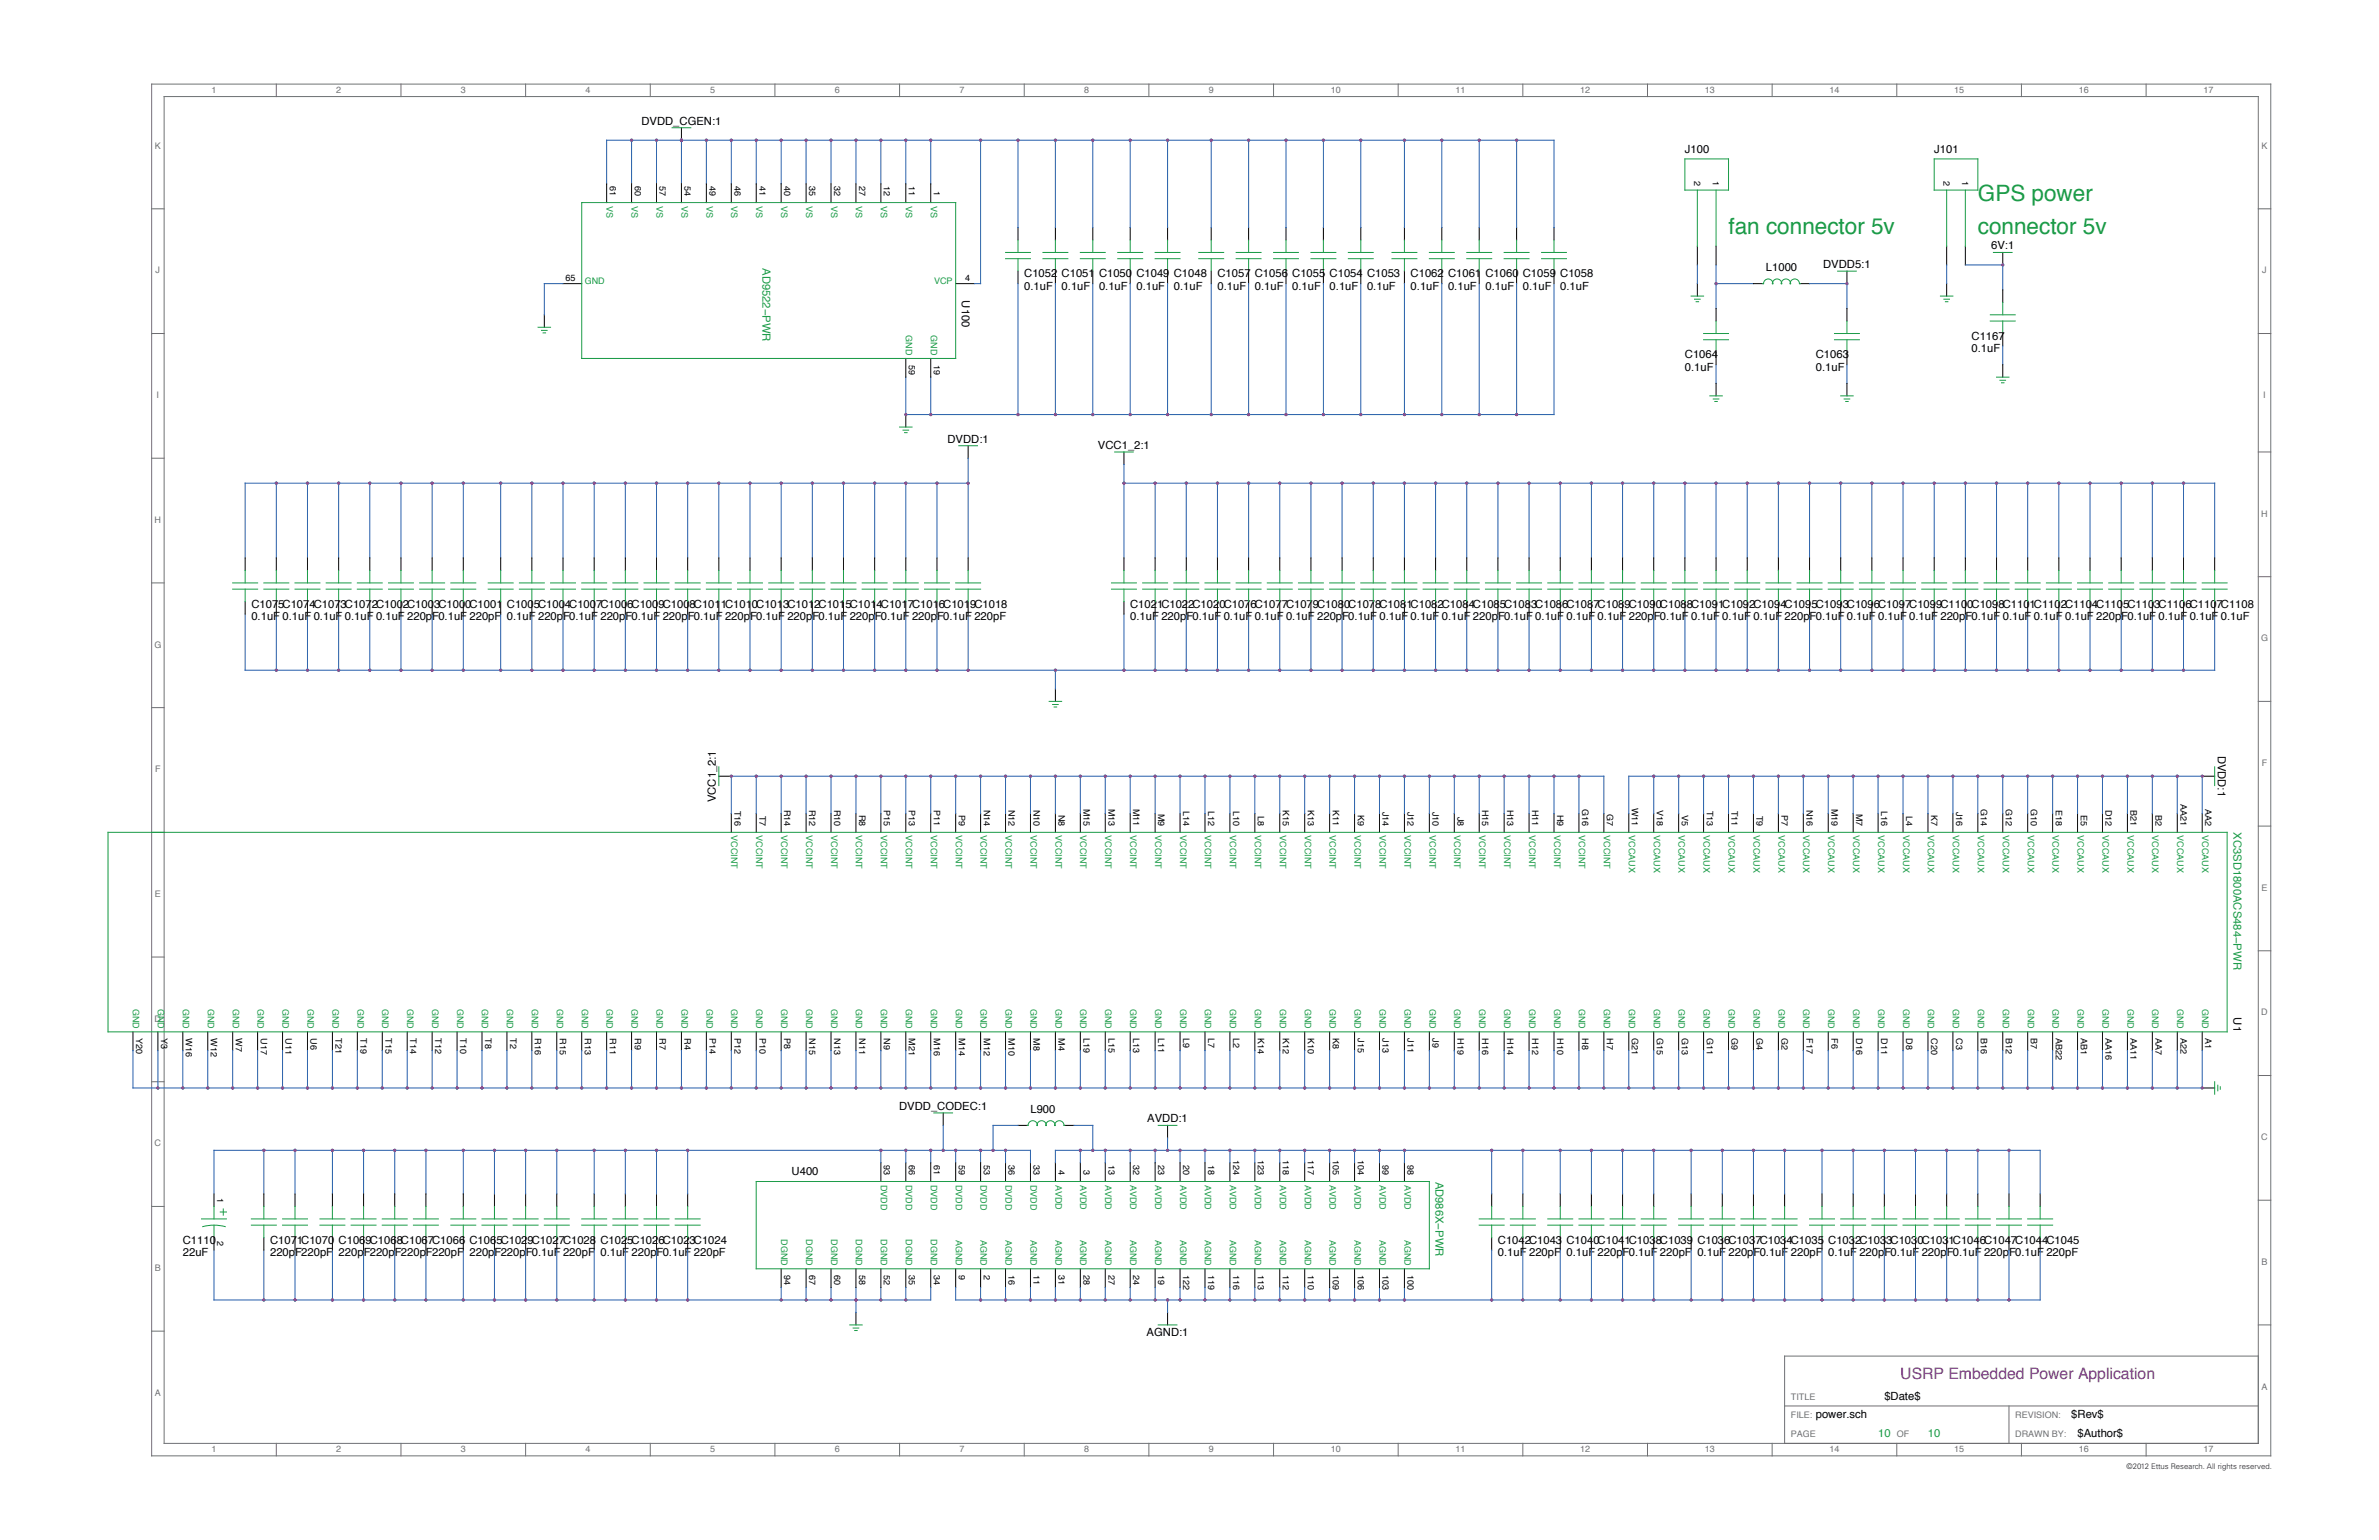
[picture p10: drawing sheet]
<svg xmlns="http://www.w3.org/2000/svg" width="432mm" height="279mm" viewBox="0 0 432 279" stroke-linecap="round" stroke-linejoin="round" font-family="sans-serif">
<defs><g id="words">
<g font-size="4.1" fill="#1a9b47">
<text x="359" y="36.5">GPS power</text>
<text x="313.7" y="42.4">fan connector 5v</text>
<text x="359" y="42.4">connector 5v</text>
</g>
<text font-size="2.9" fill="#ee1b29" x="344.9" y="250.2">USRP Embedded Power Application</text>
<g font-size="2" fill="#000101">
<text x="116.4" y="22.6">DVDD_CGEN:1</text>
<text x="305.8" y="27.7">J100</text>
<text x="351.1" y="27.7">J101</text>
<text x="361.4" y="45.2">6V:1</text>
<text x="185.9" y="50.3">C1052</text>
<text x="185.9" y="52.6">0.1uF</text>
<text x="192.7" y="50.3">C1051</text>
<text x="192.7" y="52.6">0.1uF</text>
<text x="199.5" y="50.3">C1050</text>
<text x="199.5" y="52.6">0.1uF</text>
<text x="206.3" y="50.3">C1049</text>
<text x="206.3" y="52.6">0.1uF</text>
<text x="213.1" y="50.3">C1048</text>
<text x="213.1" y="52.6">0.1uF</text>
<text x="221" y="50.3">C1057</text>
<text x="221" y="52.6">0.1uF</text>
<text x="227.8" y="50.3">C1056</text>
<text x="227.8" y="52.6">0.1uF</text>
<text x="234.5" y="50.3">C1055</text>
<text x="234.5" y="52.6">0.1uF</text>
<text x="241.3" y="50.3">C1054</text>
<text x="241.3" y="52.6">0.1uF</text>
<text x="248.1" y="50.3">C1053</text>
<text x="248.1" y="52.6">0.1uF</text>
<text x="256" y="50.3">C1062</text>
<text x="256" y="52.6">0.1uF</text>
<text x="262.8" y="50.3">C1061</text>
<text x="262.8" y="52.6">0.1uF</text>
<text x="269.6" y="50.3">C1060</text>
<text x="269.6" y="52.6">0.1uF</text>
<text x="276.4" y="50.3">C1059</text>
<text x="276.4" y="52.6">0.1uF</text>
<text x="283.2" y="50.3">C1058</text>
<text x="283.2" y="52.6">0.1uF</text>
<text x="320.5" y="49.2">L1000</text>
<text x="330.9" y="48.6">DVDD5:1</text>
<text x="174.6" y="54.5" transform="rotate(90 174.6 54.5)">U100</text>
<text x="305.8" y="65">C1064</text>
<text x="329.6" y="65">C1063</text>
<text x="357.9" y="61.6">C1167</text>
<text x="357.9" y="63.9">0.1uF</text>
<text x="305.8" y="67.3">0.1uF</text>
<text x="329.6" y="67.3">0.1uF</text>
<text x="172" y="80.3">DVDD:1</text>
<text x="199.3" y="81.4">VCC1_2:1</text>
<text x="45.6" y="110.3">C1075C1074C1073C1072C1002C1003C1000C1001</text>
<text x="45.6" y="112.5">0.1uF 0.1uF 0.1uF 0.1uF 0.1uF 220pF0.1uF 220pF</text>
<text x="92" y="110.3">C1005C1004C1007C1006C1009C1008C1011C1010C1013C1012C1015C1014C1017C1016C1019C1018</text>
<text x="92" y="112.5">0.1uF 220pF0.1uF 220pF0.1uF 220pF0.1uF 220pF0.1uF 220pF0.1uF 220pF0.1uF 220pF0.1uF 220pF</text>
<text x="205.1" y="110.3">C1021C1022C1020C1076C1077C1079C1080C1078C1081C1082C1084C1085C1083C1086C1087C1089C1090C1088C1091C1092C1094C1095C1093C1096C1097C1099C1100C1098C1101C1102C1104C1105C1103C1106C1107C1108</text>
<text x="205.1" y="112.5">0.1uF 220pF0.1uF 0.1uF 0.1uF 0.1uF 220pF0.1uF 0.1uF 0.1uF 0.1uF 220pF0.1uF 0.1uF 0.1uF 0.1uF 220pF0.1uF 0.1uF 0.1uF 0.1uF 220pF0.1uF 0.1uF 0.1uF 0.1uF 220pF0.1uF 0.1uF 0.1uF 0.1uF 220pF0.1uF 0.1uF 0.1uF 0.1uF</text>
<text x="402.5" y="137.1" transform="rotate(90 402.5 137.1)">DVDD:1</text>
<text x="129.9" y="145.5" transform="rotate(-90 129.9 145.5)">VCC1_2:1</text>
<text x="405.4" y="184.6" transform="rotate(90 405.4 184.6)">U1</text>
<text x="163.2" y="201.4">DVDD_CODEC:1</text>
<text x="187" y="201.9">L900</text>
<text x="208.2" y="203.6">AVDD:1</text>
<text x="143.7" y="213.2">U400</text>
<text x="33.2" y="225.7">C1110</text>
<text x="33.2" y="227.9">22uF</text>
<text x="49" y="225.7">C1071C1070</text>
<text x="49" y="227.9">220pF220pF</text>
<text x="61.5" y="225.7">C1069C1068C1067C1066</text>
<text x="61.5" y="227.9">220pF220pF220pF220pF</text>
<text x="85.2" y="225.7">C1065C1029C1027C1028</text>
<text x="85.2" y="227.9">220pF220pF0.1uF 220pF</text>
<text x="109" y="225.7">C1025C1026C1023C1024</text>
<text x="109" y="227.9">0.1uF 220pF0.1uF 220pF</text>
<text x="271.9" y="225.7">C1042C1043</text>
<text x="271.9" y="227.9">0.1uF 220pF</text>
<text x="284.3" y="225.7">C1040C1041C1038C1039</text>
<text x="284.3" y="227.9">0.1uF 220pF0.1uF 220pF</text>
<text x="308.1" y="225.7">C1036C1037C1034C1035</text>
<text x="308.1" y="227.9">0.1uF 220pF0.1uF 220pF</text>
<text x="331.8" y="225.7">C1032C1033C1030C1031C1046C1047C1044C1045</text>
<text x="331.8" y="227.9">0.1uF 220pF0.1uF 220pF0.1uF 220pF0.1uF 220pF</text>
<text x="208.1" y="242.5">AGND:1</text>
<text x="329.6" y="257.3">power.sch</text>
<text x="342" y="254">$Date$</text>
<text x="376" y="257.3">$Rev$</text>
<text x="377.1" y="260.7">$Author$</text>
</g>
<g font-size="2" fill="#1a9b47">
<text x="138.4" y="48.6" transform="rotate(90 138.4 48.6)">AD9522−PWR</text>
<text x="405.4" y="151" transform="rotate(90 405.4 151)">XC3SD1800ACS484−PWR</text>
<text x="260.6" y="214.4" transform="rotate(90 260.6 214.4)">AD986X−PWR</text>
<text x="340.9" y="260.7">10</text>
<text x="349.9" y="260.7">10</text>
</g>
<g font-size="1.6" fill="#6e7374">
<text x="38.4" y="16.8">1</text>
<text x="61" y="16.8">2</text>
<text x="83.6" y="16.8">3</text>
<text x="106.3" y="16.8">4</text>
<text x="128.9" y="16.8">5</text>
<text x="151.5" y="16.8">6</text>
<text x="174.1" y="16.8">7</text>
<text x="196.8" y="16.8">8</text>
<text x="219.4" y="16.8">9</text>
<text x="241.6" y="16.8">10</text>
<text x="264.2" y="16.8">11</text>
<text x="286.8" y="16.8">12</text>
<text x="309.4" y="16.8">13</text>
<text x="332.1" y="16.8">14</text>
<text x="354.7" y="16.8">15</text>
<text x="377.3" y="16.8">16</text>
<text x="399.9" y="16.8">17</text>
<text x="28.1" y="27">K</text>
<text x="410.5" y="27">K</text>
<text x="28.3" y="49.6">J</text>
<text x="410.6" y="49.6">J</text>
<text x="28.4" y="72.2">I</text>
<text x="410.8" y="72.2">I</text>
<text x="28.1" y="94.9">H</text>
<text x="410.4" y="93.7">H</text>
<text x="28" y="117.5">G</text>
<text x="410.4" y="116.4">G</text>
<text x="28.2" y="140.1">F</text>
<text x="410.5" y="139">F</text>
<text x="410.5" y="161.6">E</text>
<text x="28.1" y="162.7">E</text>
<text x="28.1" y="185.4">D</text>
<text x="410.4" y="184.2">D</text>
<text x="28.1" y="208">C</text>
<text x="410.4" y="206.9">C</text>
<text x="28.1" y="230.6">B</text>
<text x="410.5" y="229.5">B</text>
<text x="28.1" y="253.2">A</text>
<text x="325" y="257.3">FILE:</text>
<text x="325" y="254">TITLE</text>
<text x="365.8" y="257.3">REVISION:</text>
<text x="410.5" y="252.1">A</text>
<text x="38.4" y="263.4">1</text>
<text x="61" y="263.4">2</text>
<text x="83.6" y="263.4">3</text>
<text x="106.3" y="263.4">4</text>
<text x="128.9" y="263.4">5</text>
<text x="151.5" y="263.4">6</text>
<text x="174.1" y="263.4">7</text>
<text x="196.8" y="263.4">8</text>
<text x="219.4" y="263.4">9</text>
<text x="241.6" y="263.4">10</text>
<text x="264.2" y="263.4">11</text>
<text x="286.8" y="263.4">12</text>
<text x="309.4" y="263.4">13</text>
<text x="325" y="260.7">PAGE</text>
<text x="332.1" y="263.4">14</text>
<text x="344.3" y="260.7">OF</text>
<text x="354.7" y="263.4">15</text>
<text x="365.8" y="260.7">DRAWN BY:</text>
<text x="377.3" y="263.4">16</text>
<text x="399.9" y="263.4">17</text>
</g>
<g font-size="1.6" fill="#000101">
<text x="110.7" y="33.8" transform="rotate(90 110.7 33.8)">61</text>
<text x="115.2" y="33.8" transform="rotate(90 115.2 33.8)">60</text>
<text x="119.7" y="33.8" transform="rotate(90 119.7 33.8)">57</text>
<text x="124.2" y="33.8" transform="rotate(90 124.2 33.8)">54</text>
<text x="128.8" y="33.8" transform="rotate(90 128.8 33.8)">49</text>
<text x="133.3" y="33.8" transform="rotate(90 133.3 33.8)">46</text>
<text x="137.8" y="33.8" transform="rotate(90 137.8 33.8)">41</text>
<text x="142.4" y="33.8" transform="rotate(90 142.4 33.8)">40</text>
<text x="146.9" y="33.8" transform="rotate(90 146.9 33.8)">35</text>
<text x="151.4" y="33.8" transform="rotate(90 151.4 33.8)">32</text>
<text x="155.9" y="33.8" transform="rotate(90 155.9 33.8)">27</text>
<text x="160.5" y="33.8" transform="rotate(90 160.5 33.8)">12</text>
<text x="165" y="33.8" transform="rotate(90 165 33.8)">11</text>
<text x="169.5" y="34.7" transform="rotate(90 169.5 34.7)">1</text>
<text x="307.5" y="32.8" transform="rotate(90 307.5 32.8)">2</text>
<text x="310.9" y="32.8" transform="rotate(90 310.9 32.8)">1</text>
<text x="352.8" y="32.8" transform="rotate(90 352.8 32.8)">2</text>
<text x="356.2" y="32.8" transform="rotate(90 356.2 32.8)">1</text>
<text x="102.6" y="50.9">65</text>
<text x="175.2" y="50.9">4</text>
<text x="165" y="66.2" transform="rotate(90 165 66.2)">59</text>
<text x="169.5" y="66.2" transform="rotate(90 169.5 66.2)">19</text>
<text x="133.3" y="147.1" transform="rotate(90 133.3 147.1)">T16</text>
<text x="137.8" y="148" transform="rotate(90 137.8 148)">T7</text>
<text x="142.4" y="146.9" transform="rotate(90 142.4 146.9)">R14</text>
<text x="146.9" y="146.9" transform="rotate(90 146.9 146.9)">R12</text>
<text x="151.4" y="146.9" transform="rotate(90 151.4 146.9)">R10</text>
<text x="155.9" y="147.8" transform="rotate(90 155.9 147.8)">R8</text>
<text x="160.5" y="147" transform="rotate(90 160.5 147)">P15</text>
<text x="165" y="147" transform="rotate(90 165 147)">P13</text>
<text x="169.5" y="147" transform="rotate(90 169.5 147)">P11</text>
<text x="174" y="147.9" transform="rotate(90 174 147.9)">P9</text>
<text x="178.6" y="146.9" transform="rotate(90 178.6 146.9)">N14</text>
<text x="183.1" y="146.9" transform="rotate(90 183.1 146.9)">N12</text>
<text x="187.6" y="146.9" transform="rotate(90 187.6 146.9)">N10</text>
<text x="192.1" y="147.8" transform="rotate(90 192.1 147.8)">N8</text>
<text x="196.7" y="146.7" transform="rotate(90 196.7 146.7)">M15</text>
<text x="201.2" y="146.7" transform="rotate(90 201.2 146.7)">M13</text>
<text x="205.7" y="146.7" transform="rotate(90 205.7 146.7)">M11</text>
<text x="210.2" y="147.6" transform="rotate(90 210.2 147.6)">M9</text>
<text x="214.8" y="147.2" transform="rotate(90 214.8 147.2)">L14</text>
<text x="219.3" y="147.2" transform="rotate(90 219.3 147.2)">L12</text>
<text x="223.8" y="147.2" transform="rotate(90 223.8 147.2)">L10</text>
<text x="228.3" y="148.1" transform="rotate(90 228.3 148.1)">L8</text>
<text x="232.9" y="147" transform="rotate(90 232.9 147)">K15</text>
<text x="237.4" y="147" transform="rotate(90 237.4 147)">K13</text>
<text x="241.9" y="147" transform="rotate(90 241.9 147)">K11</text>
<text x="246.4" y="147.9" transform="rotate(90 246.4 147.9)">K9</text>
<text x="251" y="147.2" transform="rotate(90 251 147.2)">J14</text>
<text x="255.5" y="147.2" transform="rotate(90 255.5 147.2)">J12</text>
<text x="260" y="147.2" transform="rotate(90 260 147.2)">J10</text>
<text x="264.5" y="148.2" transform="rotate(90 264.5 148.2)">J8</text>
<text x="269.1" y="146.9" transform="rotate(90 269.1 146.9)">H15</text>
<text x="273.6" y="146.9" transform="rotate(90 273.6 146.9)">H13</text>
<text x="278.1" y="146.9" transform="rotate(90 278.1 146.9)">H11</text>
<text x="282.6" y="147.8" transform="rotate(90 282.6 147.8)">H9</text>
<text x="287.2" y="146.8" transform="rotate(90 287.2 146.8)">G16</text>
<text x="291.7" y="147.7" transform="rotate(90 291.7 147.7)">G7</text>
<text x="296.2" y="146.5" transform="rotate(90 296.2 146.5)">W11</text>
<text x="300.7" y="147" transform="rotate(90 300.7 147)">V18</text>
<text x="305.3" y="147.9" transform="rotate(90 305.3 147.9)">V5</text>
<text x="309.8" y="147.1" transform="rotate(90 309.8 147.1)">T13</text>
<text x="314.3" y="147.1" transform="rotate(90 314.3 147.1)">T11</text>
<text x="318.8" y="148" transform="rotate(90 318.8 148)">T9</text>
<text x="323.4" y="147.9" transform="rotate(90 323.4 147.9)">P7</text>
<text x="327.9" y="146.9" transform="rotate(90 327.9 146.9)">N16</text>
<text x="332.4" y="146.7" transform="rotate(90 332.4 146.7)">M19</text>
<text x="336.9" y="147.6" transform="rotate(90 336.9 147.6)">M7</text>
<text x="341.5" y="147.2" transform="rotate(90 341.5 147.2)">L16</text>
<text x="346" y="148.1" transform="rotate(90 346 148.1)">L4</text>
<text x="350.5" y="147.9" transform="rotate(90 350.5 147.9)">K7</text>
<text x="355" y="147.2" transform="rotate(90 355 147.2)">J16</text>
<text x="359.6" y="146.8" transform="rotate(90 359.6 146.8)">G14</text>
<text x="364.1" y="146.8" transform="rotate(90 364.1 146.8)">G12</text>
<text x="368.6" y="146.8" transform="rotate(90 368.6 146.8)">G10</text>
<text x="373.1" y="147" transform="rotate(90 373.1 147)">E18</text>
<text x="377.7" y="147.9" transform="rotate(90 377.7 147.9)">E5</text>
<text x="382.2" y="146.9" transform="rotate(90 382.2 146.9)">D12</text>
<text x="386.7" y="147" transform="rotate(90 386.7 147)">B21</text>
<text x="391.2" y="147.9" transform="rotate(90 391.2 147.9)">B2</text>
<text x="395.7" y="145.9" transform="rotate(90 395.7 145.9)">AA21</text>
<text x="400.3" y="146.8" transform="rotate(90 400.3 146.8)">AA2</text>
<text x="24.7" y="188.3" transform="rotate(90 24.7 188.3)">Y20</text>
<text x="29.2" y="188.3" transform="rotate(90 29.2 188.3)">Y3</text>
<text x="33.7" y="188.3" transform="rotate(90 33.7 188.3)">W16</text>
<text x="38.3" y="188.3" transform="rotate(90 38.3 188.3)">W12</text>
<text x="42.8" y="188.3" transform="rotate(90 42.8 188.3)">W7</text>
<text x="47.3" y="188.3" transform="rotate(90 47.3 188.3)">U17</text>
<text x="51.8" y="188.3" transform="rotate(90 51.8 188.3)">U11</text>
<text x="56.4" y="188.3" transform="rotate(90 56.4 188.3)">U6</text>
<text x="60.9" y="188.3" transform="rotate(90 60.9 188.3)">T21</text>
<text x="65.4" y="188.3" transform="rotate(90 65.4 188.3)">T19</text>
<text x="69.9" y="188.3" transform="rotate(90 69.9 188.3)">T15</text>
<text x="74.5" y="188.3" transform="rotate(90 74.5 188.3)">T14</text>
<text x="79" y="188.3" transform="rotate(90 79 188.3)">T12</text>
<text x="83.5" y="188.3" transform="rotate(90 83.5 188.3)">T10</text>
<text x="88" y="188.3" transform="rotate(90 88 188.3)">T8</text>
<text x="92.6" y="188.3" transform="rotate(90 92.6 188.3)">T2</text>
<text x="97.1" y="188.3" transform="rotate(90 97.1 188.3)">R16</text>
<text x="101.6" y="188.3" transform="rotate(90 101.6 188.3)">R15</text>
<text x="106.1" y="188.3" transform="rotate(90 106.1 188.3)">R13</text>
<text x="110.7" y="188.3" transform="rotate(90 110.7 188.3)">R11</text>
<text x="115.2" y="188.3" transform="rotate(90 115.2 188.3)">R9</text>
<text x="119.7" y="188.3" transform="rotate(90 119.7 188.3)">R7</text>
<text x="124.2" y="188.3" transform="rotate(90 124.2 188.3)">R4</text>
<text x="128.8" y="188.3" transform="rotate(90 128.8 188.3)">P14</text>
<text x="133.3" y="188.3" transform="rotate(90 133.3 188.3)">P12</text>
<text x="137.8" y="188.3" transform="rotate(90 137.8 188.3)">P10</text>
<text x="142.4" y="188.3" transform="rotate(90 142.4 188.3)">P8</text>
<text x="146.9" y="188.3" transform="rotate(90 146.9 188.3)">N15</text>
<text x="151.4" y="188.3" transform="rotate(90 151.4 188.3)">N13</text>
<text x="155.9" y="188.3" transform="rotate(90 155.9 188.3)">N11</text>
<text x="160.5" y="188.3" transform="rotate(90 160.5 188.3)">N9</text>
<text x="165" y="188.3" transform="rotate(90 165 188.3)">M21</text>
<text x="169.5" y="188.3" transform="rotate(90 169.5 188.3)">M16</text>
<text x="174" y="188.3" transform="rotate(90 174 188.3)">M14</text>
<text x="178.6" y="188.3" transform="rotate(90 178.6 188.3)">M12</text>
<text x="183.1" y="188.3" transform="rotate(90 183.1 188.3)">M10</text>
<text x="187.6" y="188.3" transform="rotate(90 187.6 188.3)">M8</text>
<text x="192.1" y="188.3" transform="rotate(90 192.1 188.3)">M4</text>
<text x="196.7" y="188.3" transform="rotate(90 196.7 188.3)">L19</text>
<text x="201.2" y="188.3" transform="rotate(90 201.2 188.3)">L15</text>
<text x="205.7" y="188.3" transform="rotate(90 205.7 188.3)">L13</text>
<text x="210.2" y="188.3" transform="rotate(90 210.2 188.3)">L11</text>
<text x="214.8" y="188.3" transform="rotate(90 214.8 188.3)">L9</text>
<text x="219.3" y="188.3" transform="rotate(90 219.3 188.3)">L7</text>
<text x="223.8" y="188.3" transform="rotate(90 223.8 188.3)">L2</text>
<text x="228.3" y="188.3" transform="rotate(90 228.3 188.3)">K14</text>
<text x="232.9" y="188.3" transform="rotate(90 232.9 188.3)">K12</text>
<text x="237.4" y="188.3" transform="rotate(90 237.4 188.3)">K10</text>
<text x="241.9" y="188.3" transform="rotate(90 241.9 188.3)">K8</text>
<text x="246.4" y="188.3" transform="rotate(90 246.4 188.3)">J15</text>
<text x="251" y="188.3" transform="rotate(90 251 188.3)">J13</text>
<text x="255.5" y="188.3" transform="rotate(90 255.5 188.3)">J11</text>
<text x="260" y="188.3" transform="rotate(90 260 188.3)">J9</text>
<text x="264.5" y="188.3" transform="rotate(90 264.5 188.3)">H19</text>
<text x="269.1" y="188.3" transform="rotate(90 269.1 188.3)">H16</text>
<text x="273.6" y="188.3" transform="rotate(90 273.6 188.3)">H14</text>
<text x="278.1" y="188.3" transform="rotate(90 278.1 188.3)">H12</text>
<text x="282.6" y="188.3" transform="rotate(90 282.6 188.3)">H10</text>
<text x="287.2" y="188.3" transform="rotate(90 287.2 188.3)">H8</text>
<text x="291.7" y="188.3" transform="rotate(90 291.7 188.3)">H7</text>
<text x="296.2" y="188.3" transform="rotate(90 296.2 188.3)">G21</text>
<text x="300.7" y="188.3" transform="rotate(90 300.7 188.3)">G15</text>
<text x="305.3" y="188.3" transform="rotate(90 305.3 188.3)">G13</text>
<text x="309.8" y="188.3" transform="rotate(90 309.8 188.3)">G11</text>
<text x="314.3" y="188.3" transform="rotate(90 314.3 188.3)">G9</text>
<text x="318.8" y="188.3" transform="rotate(90 318.8 188.3)">G4</text>
<text x="323.4" y="188.3" transform="rotate(90 323.4 188.3)">G2</text>
<text x="327.9" y="188.3" transform="rotate(90 327.9 188.3)">F17</text>
<text x="332.4" y="188.3" transform="rotate(90 332.4 188.3)">F6</text>
<text x="336.9" y="188.3" transform="rotate(90 336.9 188.3)">D16</text>
<text x="341.5" y="188.3" transform="rotate(90 341.5 188.3)">D11</text>
<text x="346" y="188.3" transform="rotate(90 346 188.3)">D8</text>
<text x="350.5" y="188.3" transform="rotate(90 350.5 188.3)">C20</text>
<text x="355" y="188.3" transform="rotate(90 355 188.3)">C3</text>
<text x="359.6" y="188.3" transform="rotate(90 359.6 188.3)">B16</text>
<text x="364.1" y="188.3" transform="rotate(90 364.1 188.3)">B12</text>
<text x="368.6" y="188.3" transform="rotate(90 368.6 188.3)">B7</text>
<text x="373.1" y="188.3" transform="rotate(90 373.1 188.3)">AB22</text>
<text x="377.7" y="188.3" transform="rotate(90 377.7 188.3)">AB1</text>
<text x="382.2" y="188.3" transform="rotate(90 382.2 188.3)">AA16</text>
<text x="386.7" y="188.3" transform="rotate(90 386.7 188.3)">AA11</text>
<text x="391.2" y="188.3" transform="rotate(90 391.2 188.3)">AA7</text>
<text x="395.7" y="188.3" transform="rotate(90 395.7 188.3)">A22</text>
<text x="400.3" y="188.3" transform="rotate(90 400.3 188.3)">A1</text>
<text x="160.5" y="211.4" transform="rotate(90 160.5 211.4)">93</text>
<text x="165" y="211.4" transform="rotate(90 165 211.4)">66</text>
<text x="169.5" y="211.4" transform="rotate(90 169.5 211.4)">61</text>
<text x="174" y="211.4" transform="rotate(90 174 211.4)">59</text>
<text x="178.6" y="211.4" transform="rotate(90 178.6 211.4)">53</text>
<text x="183.1" y="211.4" transform="rotate(90 183.1 211.4)">36</text>
<text x="187.6" y="211.4" transform="rotate(90 187.6 211.4)">33</text>
<text x="192.1" y="212.3" transform="rotate(90 192.1 212.3)">4</text>
<text x="196.7" y="212.3" transform="rotate(90 196.7 212.3)">3</text>
<text x="201.2" y="211.4" transform="rotate(90 201.2 211.4)">13</text>
<text x="205.7" y="211.4" transform="rotate(90 205.7 211.4)">32</text>
<text x="210.2" y="211.4" transform="rotate(90 210.2 211.4)">23</text>
<text x="214.8" y="211.4" transform="rotate(90 214.8 211.4)">20</text>
<text x="219.3" y="211.4" transform="rotate(90 219.3 211.4)">18</text>
<text x="223.8" y="210.5" transform="rotate(90 223.8 210.5)">124</text>
<text x="228.3" y="210.5" transform="rotate(90 228.3 210.5)">123</text>
<text x="232.9" y="210.5" transform="rotate(90 232.9 210.5)">118</text>
<text x="237.4" y="210.5" transform="rotate(90 237.4 210.5)">117</text>
<text x="241.9" y="210.5" transform="rotate(90 241.9 210.5)">105</text>
<text x="246.4" y="210.5" transform="rotate(90 246.4 210.5)">104</text>
<text x="251" y="211.4" transform="rotate(90 251 211.4)">99</text>
<text x="255.5" y="211.4" transform="rotate(90 255.5 211.4)">98</text>
<text x="39.4" y="217.4" transform="rotate(90 39.4 217.4)">1</text>
<text x="39.4" y="225.1" transform="rotate(90 39.4 225.1)">2</text>
<text x="142.4" y="231.3" transform="rotate(90 142.4 231.3)">94</text>
<text x="146.9" y="231.3" transform="rotate(90 146.9 231.3)">67</text>
<text x="151.4" y="231.3" transform="rotate(90 151.4 231.3)">60</text>
<text x="155.9" y="231.3" transform="rotate(90 155.9 231.3)">58</text>
<text x="160.5" y="231.3" transform="rotate(90 160.5 231.3)">52</text>
<text x="165" y="231.3" transform="rotate(90 165 231.3)">35</text>
<text x="169.5" y="231.3" transform="rotate(90 169.5 231.3)">34</text>
<text x="174" y="231.3" transform="rotate(90 174 231.3)">9</text>
<text x="178.6" y="231.3" transform="rotate(90 178.6 231.3)">2</text>
<text x="183.1" y="231.3" transform="rotate(90 183.1 231.3)">16</text>
<text x="187.6" y="231.3" transform="rotate(90 187.6 231.3)">11</text>
<text x="192.1" y="231.3" transform="rotate(90 192.1 231.3)">31</text>
<text x="196.7" y="231.3" transform="rotate(90 196.7 231.3)">28</text>
<text x="201.2" y="231.3" transform="rotate(90 201.2 231.3)">27</text>
<text x="205.7" y="231.3" transform="rotate(90 205.7 231.3)">24</text>
<text x="210.2" y="231.3" transform="rotate(90 210.2 231.3)">19</text>
<text x="214.8" y="231.3" transform="rotate(90 214.8 231.3)">122</text>
<text x="219.3" y="231.3" transform="rotate(90 219.3 231.3)">119</text>
<text x="223.8" y="231.3" transform="rotate(90 223.8 231.3)">116</text>
<text x="228.3" y="231.3" transform="rotate(90 228.3 231.3)">113</text>
<text x="232.9" y="231.3" transform="rotate(90 232.9 231.3)">112</text>
<text x="237.4" y="231.3" transform="rotate(90 237.4 231.3)">110</text>
<text x="241.9" y="231.3" transform="rotate(90 241.9 231.3)">109</text>
<text x="246.4" y="231.3" transform="rotate(90 246.4 231.3)">106</text>
<text x="251" y="231.3" transform="rotate(90 251 231.3)">103</text>
<text x="255.5" y="231.3" transform="rotate(90 255.5 231.3)">100</text>
</g>
<g font-size="1.6" fill="#1a9b47">
<text x="110.1" y="37.3" transform="rotate(90 110.1 37.3)">VS</text>
<text x="114.6" y="37.3" transform="rotate(90 114.6 37.3)">VS</text>
<text x="119.2" y="37.3" transform="rotate(90 119.2 37.3)">VS</text>
<text x="123.7" y="37.3" transform="rotate(90 123.7 37.3)">VS</text>
<text x="128.2" y="37.3" transform="rotate(90 128.2 37.3)">VS</text>
<text x="132.7" y="37.3" transform="rotate(90 132.7 37.3)">VS</text>
<text x="137.3" y="37.3" transform="rotate(90 137.3 37.3)">VS</text>
<text x="141.8" y="37.3" transform="rotate(90 141.8 37.3)">VS</text>
<text x="146.3" y="37.3" transform="rotate(90 146.3 37.3)">VS</text>
<text x="150.8" y="37.3" transform="rotate(90 150.8 37.3)">VS</text>
<text x="155.4" y="37.3" transform="rotate(90 155.4 37.3)">VS</text>
<text x="159.9" y="37.3" transform="rotate(90 159.9 37.3)">VS</text>
<text x="164.4" y="37.3" transform="rotate(90 164.4 37.3)">VS</text>
<text x="168.9" y="37.3" transform="rotate(90 168.9 37.3)">VS</text>
<text x="106.1" y="51.5">GND</text>
<text x="169.5" y="51.5">VCP</text>
<text x="164.4" y="60.8" transform="rotate(90 164.4 60.8)">GND</text>
<text x="168.9" y="60.8" transform="rotate(90 168.9 60.8)">GND</text>
<text x="132.7" y="151.6" transform="rotate(90 132.7 151.6)">VCCINT</text>
<text x="137.3" y="151.6" transform="rotate(90 137.3 151.6)">VCCINT</text>
<text x="141.8" y="151.6" transform="rotate(90 141.8 151.6)">VCCINT</text>
<text x="146.3" y="151.6" transform="rotate(90 146.3 151.6)">VCCINT</text>
<text x="150.8" y="151.6" transform="rotate(90 150.8 151.6)">VCCINT</text>
<text x="155.4" y="151.6" transform="rotate(90 155.4 151.6)">VCCINT</text>
<text x="159.9" y="151.6" transform="rotate(90 159.9 151.6)">VCCINT</text>
<text x="164.4" y="151.6" transform="rotate(90 164.4 151.6)">VCCINT</text>
<text x="168.9" y="151.6" transform="rotate(90 168.9 151.6)">VCCINT</text>
<text x="173.5" y="151.6" transform="rotate(90 173.5 151.6)">VCCINT</text>
<text x="178" y="151.6" transform="rotate(90 178 151.6)">VCCINT</text>
<text x="182.5" y="151.6" transform="rotate(90 182.5 151.6)">VCCINT</text>
<text x="187" y="151.6" transform="rotate(90 187 151.6)">VCCINT</text>
<text x="191.6" y="151.6" transform="rotate(90 191.6 151.6)">VCCINT</text>
<text x="196.1" y="151.6" transform="rotate(90 196.1 151.6)">VCCINT</text>
<text x="200.6" y="151.6" transform="rotate(90 200.6 151.6)">VCCINT</text>
<text x="205.1" y="151.6" transform="rotate(90 205.1 151.6)">VCCINT</text>
<text x="209.7" y="151.6" transform="rotate(90 209.7 151.6)">VCCINT</text>
<text x="214.2" y="151.6" transform="rotate(90 214.2 151.6)">VCCINT</text>
<text x="218.7" y="151.6" transform="rotate(90 218.7 151.6)">VCCINT</text>
<text x="223.2" y="151.6" transform="rotate(90 223.2 151.6)">VCCINT</text>
<text x="227.8" y="151.6" transform="rotate(90 227.8 151.6)">VCCINT</text>
<text x="232.3" y="151.6" transform="rotate(90 232.3 151.6)">VCCINT</text>
<text x="236.8" y="151.6" transform="rotate(90 236.8 151.6)">VCCINT</text>
<text x="241.3" y="151.6" transform="rotate(90 241.3 151.6)">VCCINT</text>
<text x="245.9" y="151.6" transform="rotate(90 245.9 151.6)">VCCINT</text>
<text x="250.4" y="151.6" transform="rotate(90 250.4 151.6)">VCCINT</text>
<text x="254.9" y="151.6" transform="rotate(90 254.9 151.6)">VCCINT</text>
<text x="259.4" y="151.6" transform="rotate(90 259.4 151.6)">VCCINT</text>
<text x="264" y="151.6" transform="rotate(90 264 151.6)">VCCINT</text>
<text x="268.5" y="151.6" transform="rotate(90 268.5 151.6)">VCCINT</text>
<text x="273" y="151.6" transform="rotate(90 273 151.6)">VCCINT</text>
<text x="277.5" y="151.6" transform="rotate(90 277.5 151.6)">VCCINT</text>
<text x="282.1" y="151.6" transform="rotate(90 282.1 151.6)">VCCINT</text>
<text x="286.6" y="151.6" transform="rotate(90 286.6 151.6)">VCCINT</text>
<text x="291.1" y="151.6" transform="rotate(90 291.1 151.6)">VCCINT</text>
<text x="295.6" y="151.6" transform="rotate(90 295.6 151.6)">VCCAUX</text>
<text x="300.2" y="151.6" transform="rotate(90 300.2 151.6)">VCCAUX</text>
<text x="304.7" y="151.6" transform="rotate(90 304.7 151.6)">VCCAUX</text>
<text x="309.2" y="151.6" transform="rotate(90 309.2 151.6)">VCCAUX</text>
<text x="313.7" y="151.6" transform="rotate(90 313.7 151.6)">VCCAUX</text>
<text x="318.3" y="151.6" transform="rotate(90 318.3 151.6)">VCCAUX</text>
<text x="322.8" y="151.6" transform="rotate(90 322.8 151.6)">VCCAUX</text>
<text x="327.3" y="151.6" transform="rotate(90 327.3 151.6)">VCCAUX</text>
<text x="331.8" y="151.6" transform="rotate(90 331.8 151.6)">VCCAUX</text>
<text x="336.4" y="151.6" transform="rotate(90 336.4 151.6)">VCCAUX</text>
<text x="340.9" y="151.6" transform="rotate(90 340.9 151.6)">VCCAUX</text>
<text x="345.4" y="151.6" transform="rotate(90 345.4 151.6)">VCCAUX</text>
<text x="349.9" y="151.6" transform="rotate(90 349.9 151.6)">VCCAUX</text>
<text x="354.5" y="151.6" transform="rotate(90 354.5 151.6)">VCCAUX</text>
<text x="359" y="151.6" transform="rotate(90 359 151.6)">VCCAUX</text>
<text x="363.5" y="151.6" transform="rotate(90 363.5 151.6)">VCCAUX</text>
<text x="368" y="151.6" transform="rotate(90 368 151.6)">VCCAUX</text>
<text x="372.6" y="151.6" transform="rotate(90 372.6 151.6)">VCCAUX</text>
<text x="377.1" y="151.6" transform="rotate(90 377.1 151.6)">VCCAUX</text>
<text x="381.6" y="151.6" transform="rotate(90 381.6 151.6)">VCCAUX</text>
<text x="386.1" y="151.6" transform="rotate(90 386.1 151.6)">VCCAUX</text>
<text x="390.7" y="151.6" transform="rotate(90 390.7 151.6)">VCCAUX</text>
<text x="395.2" y="151.6" transform="rotate(90 395.2 151.6)">VCCAUX</text>
<text x="399.7" y="151.6" transform="rotate(90 399.7 151.6)">VCCAUX</text>
<text x="24.1" y="183" transform="rotate(90 24.1 183)">GND</text>
<text x="28.7" y="183" transform="rotate(90 28.7 183)">GND</text>
<text x="33.2" y="183" transform="rotate(90 33.2 183)">GND</text>
<text x="37.7" y="183" transform="rotate(90 37.7 183)">GND</text>
<text x="42.2" y="183" transform="rotate(90 42.2 183)">GND</text>
<text x="46.8" y="183" transform="rotate(90 46.8 183)">GND</text>
<text x="51.3" y="183" transform="rotate(90 51.3 183)">GND</text>
<text x="55.8" y="183" transform="rotate(90 55.8 183)">GND</text>
<text x="60.3" y="183" transform="rotate(90 60.3 183)">GND</text>
<text x="64.9" y="183" transform="rotate(90 64.9 183)">GND</text>
<text x="69.4" y="183" transform="rotate(90 69.4 183)">GND</text>
<text x="73.9" y="183" transform="rotate(90 73.9 183)">GND</text>
<text x="78.4" y="183" transform="rotate(90 78.4 183)">GND</text>
<text x="83" y="183" transform="rotate(90 83 183)">GND</text>
<text x="87.5" y="183" transform="rotate(90 87.5 183)">GND</text>
<text x="92" y="183" transform="rotate(90 92 183)">GND</text>
<text x="96.5" y="183" transform="rotate(90 96.5 183)">GND</text>
<text x="101.1" y="183" transform="rotate(90 101.1 183)">GND</text>
<text x="105.6" y="183" transform="rotate(90 105.6 183)">GND</text>
<text x="110.1" y="183" transform="rotate(90 110.1 183)">GND</text>
<text x="114.6" y="183" transform="rotate(90 114.6 183)">GND</text>
<text x="119.2" y="183" transform="rotate(90 119.2 183)">GND</text>
<text x="123.7" y="183" transform="rotate(90 123.7 183)">GND</text>
<text x="128.2" y="183" transform="rotate(90 128.2 183)">GND</text>
<text x="132.7" y="183" transform="rotate(90 132.7 183)">GND</text>
<text x="137.3" y="183" transform="rotate(90 137.3 183)">GND</text>
<text x="141.8" y="183" transform="rotate(90 141.8 183)">GND</text>
<text x="146.3" y="183" transform="rotate(90 146.3 183)">GND</text>
<text x="150.8" y="183" transform="rotate(90 150.8 183)">GND</text>
<text x="155.4" y="183" transform="rotate(90 155.4 183)">GND</text>
<text x="159.9" y="183" transform="rotate(90 159.9 183)">GND</text>
<text x="164.4" y="183" transform="rotate(90 164.4 183)">GND</text>
<text x="168.9" y="183" transform="rotate(90 168.9 183)">GND</text>
<text x="173.5" y="183" transform="rotate(90 173.5 183)">GND</text>
<text x="178" y="183" transform="rotate(90 178 183)">GND</text>
<text x="182.5" y="183" transform="rotate(90 182.5 183)">GND</text>
<text x="187" y="183" transform="rotate(90 187 183)">GND</text>
<text x="191.6" y="183" transform="rotate(90 191.6 183)">GND</text>
<text x="196.1" y="183" transform="rotate(90 196.1 183)">GND</text>
<text x="200.6" y="183" transform="rotate(90 200.6 183)">GND</text>
<text x="205.1" y="183" transform="rotate(90 205.1 183)">GND</text>
<text x="209.7" y="183" transform="rotate(90 209.7 183)">GND</text>
<text x="214.2" y="183" transform="rotate(90 214.2 183)">GND</text>
<text x="218.7" y="183" transform="rotate(90 218.7 183)">GND</text>
<text x="223.2" y="183" transform="rotate(90 223.2 183)">GND</text>
<text x="227.8" y="183" transform="rotate(90 227.8 183)">GND</text>
<text x="232.3" y="183" transform="rotate(90 232.3 183)">GND</text>
<text x="236.8" y="183" transform="rotate(90 236.8 183)">GND</text>
<text x="241.3" y="183" transform="rotate(90 241.3 183)">GND</text>
<text x="245.9" y="183" transform="rotate(90 245.9 183)">GND</text>
<text x="250.4" y="183" transform="rotate(90 250.4 183)">GND</text>
<text x="254.9" y="183" transform="rotate(90 254.9 183)">GND</text>
<text x="259.4" y="183" transform="rotate(90 259.4 183)">GND</text>
<text x="264" y="183" transform="rotate(90 264 183)">GND</text>
<text x="268.5" y="183" transform="rotate(90 268.5 183)">GND</text>
<text x="273" y="183" transform="rotate(90 273 183)">GND</text>
<text x="277.5" y="183" transform="rotate(90 277.5 183)">GND</text>
<text x="282.1" y="183" transform="rotate(90 282.1 183)">GND</text>
<text x="286.6" y="183" transform="rotate(90 286.6 183)">GND</text>
<text x="291.1" y="183" transform="rotate(90 291.1 183)">GND</text>
<text x="295.6" y="183" transform="rotate(90 295.6 183)">GND</text>
<text x="300.2" y="183" transform="rotate(90 300.2 183)">GND</text>
<text x="304.7" y="183" transform="rotate(90 304.7 183)">GND</text>
<text x="309.2" y="183" transform="rotate(90 309.2 183)">GND</text>
<text x="313.7" y="183" transform="rotate(90 313.7 183)">GND</text>
<text x="318.3" y="183" transform="rotate(90 318.3 183)">GND</text>
<text x="322.8" y="183" transform="rotate(90 322.8 183)">GND</text>
<text x="327.3" y="183" transform="rotate(90 327.3 183)">GND</text>
<text x="331.8" y="183" transform="rotate(90 331.8 183)">GND</text>
<text x="336.4" y="183" transform="rotate(90 336.4 183)">GND</text>
<text x="340.9" y="183" transform="rotate(90 340.9 183)">GND</text>
<text x="345.4" y="183" transform="rotate(90 345.4 183)">GND</text>
<text x="349.9" y="183" transform="rotate(90 349.9 183)">GND</text>
<text x="354.5" y="183" transform="rotate(90 354.5 183)">GND</text>
<text x="359" y="183" transform="rotate(90 359 183)">GND</text>
<text x="363.5" y="183" transform="rotate(90 363.5 183)">GND</text>
<text x="368" y="183" transform="rotate(90 368 183)">GND</text>
<text x="372.6" y="183" transform="rotate(90 372.6 183)">GND</text>
<text x="377.1" y="183" transform="rotate(90 377.1 183)">GND</text>
<text x="381.6" y="183" transform="rotate(90 381.6 183)">GND</text>
<text x="386.1" y="183" transform="rotate(90 386.1 183)">GND</text>
<text x="390.7" y="183" transform="rotate(90 390.7 183)">GND</text>
<text x="395.2" y="183" transform="rotate(90 395.2 183)">GND</text>
<text x="399.7" y="183" transform="rotate(90 399.7 183)">GND</text>
<text x="159.9" y="214.9" transform="rotate(90 159.9 214.9)">DVDD</text>
<text x="164.4" y="214.9" transform="rotate(90 164.4 214.9)">DVDD</text>
<text x="168.9" y="214.9" transform="rotate(90 168.9 214.9)">DVDD</text>
<text x="173.5" y="214.9" transform="rotate(90 173.5 214.9)">DVDD</text>
<text x="178" y="214.9" transform="rotate(90 178 214.9)">DVDD</text>
<text x="182.5" y="214.9" transform="rotate(90 182.5 214.9)">DVDD</text>
<text x="187" y="214.9" transform="rotate(90 187 214.9)">DVDD</text>
<text x="191.6" y="214.9" transform="rotate(90 191.6 214.9)">AVDD</text>
<text x="196.1" y="214.9" transform="rotate(90 196.1 214.9)">AVDD</text>
<text x="200.6" y="214.9" transform="rotate(90 200.6 214.9)">AVDD</text>
<text x="205.1" y="214.9" transform="rotate(90 205.1 214.9)">AVDD</text>
<text x="209.7" y="214.9" transform="rotate(90 209.7 214.9)">AVDD</text>
<text x="214.2" y="214.9" transform="rotate(90 214.2 214.9)">AVDD</text>
<text x="218.7" y="214.9" transform="rotate(90 218.7 214.9)">AVDD</text>
<text x="223.2" y="214.9" transform="rotate(90 223.2 214.9)">AVDD</text>
<text x="227.8" y="214.9" transform="rotate(90 227.8 214.9)">AVDD</text>
<text x="232.3" y="214.9" transform="rotate(90 232.3 214.9)">AVDD</text>
<text x="236.8" y="214.9" transform="rotate(90 236.8 214.9)">AVDD</text>
<text x="241.3" y="214.9" transform="rotate(90 241.3 214.9)">AVDD</text>
<text x="245.9" y="214.9" transform="rotate(90 245.9 214.9)">AVDD</text>
<text x="250.4" y="214.9" transform="rotate(90 250.4 214.9)">AVDD</text>
<text x="254.9" y="214.9" transform="rotate(90 254.9 214.9)">AVDD</text>
<text x="141.8" y="224.8" transform="rotate(90 141.8 224.8)">DGND</text>
<text x="146.3" y="224.8" transform="rotate(90 146.3 224.8)">DGND</text>
<text x="150.8" y="224.8" transform="rotate(90 150.8 224.8)">DGND</text>
<text x="155.4" y="224.8" transform="rotate(90 155.4 224.8)">DGND</text>
<text x="159.9" y="224.8" transform="rotate(90 159.9 224.8)">DGND</text>
<text x="164.4" y="224.8" transform="rotate(90 164.4 224.8)">DGND</text>
<text x="168.9" y="224.8" transform="rotate(90 168.9 224.8)">DGND</text>
<text x="173.5" y="224.9" transform="rotate(90 173.5 224.9)">AGND</text>
<text x="178" y="224.9" transform="rotate(90 178 224.9)">AGND</text>
<text x="182.5" y="224.9" transform="rotate(90 182.5 224.9)">AGND</text>
<text x="187" y="224.9" transform="rotate(90 187 224.9)">AGND</text>
<text x="191.6" y="224.9" transform="rotate(90 191.6 224.9)">AGND</text>
<text x="196.1" y="224.9" transform="rotate(90 196.1 224.9)">AGND</text>
<text x="200.6" y="224.9" transform="rotate(90 200.6 224.9)">AGND</text>
<text x="205.1" y="224.9" transform="rotate(90 205.1 224.9)">AGND</text>
<text x="209.7" y="224.9" transform="rotate(90 209.7 224.9)">AGND</text>
<text x="214.2" y="224.9" transform="rotate(90 214.2 224.9)">AGND</text>
<text x="218.7" y="224.9" transform="rotate(90 218.7 224.9)">AGND</text>
<text x="223.2" y="224.9" transform="rotate(90 223.2 224.9)">AGND</text>
<text x="227.8" y="224.9" transform="rotate(90 227.8 224.9)">AGND</text>
<text x="232.3" y="224.9" transform="rotate(90 232.3 224.9)">AGND</text>
<text x="236.8" y="224.9" transform="rotate(90 236.8 224.9)">AGND</text>
<text x="241.3" y="224.9" transform="rotate(90 241.3 224.9)">AGND</text>
<text x="245.9" y="224.9" transform="rotate(90 245.9 224.9)">AGND</text>
<text x="250.4" y="224.9" transform="rotate(90 250.4 224.9)">AGND</text>
<text x="254.9" y="224.9" transform="rotate(90 254.9 224.9)">AGND</text>
</g>
<text font-size="1.4" fill="#231f20" x="386" y="266.6">©2012 Ettus Research. All rights reserved.</text>
</g></defs>
<g fill="none" stroke="#000101" stroke-width=".18">
<path d="M123.7 23.2v2.2M184.8 41.3v2.2M184.8 49.2v2.3M191.6 41.3v2.2M191.6 49.2v2.3M198.3 41.3v2.2M198.3 49.2v2.3M205.1 41.3v2.2M205.1 49.2v2.3M211.9 41.3v2.2M211.9 49.2v2.3M219.8 41.3v2.2"/>
<path d="M219.8 49.2v2.3M226.6 41.3v2.2M226.6 49.2v2.3M233.4 41.3v2.2M233.4 49.2v2.3M240.2 41.3v2.2M240.2 49.2v2.3M247 41.3v2.2M247 49.2v2.3M254.9 41.3v2.2M254.9 49.2v2.3M261.7 41.3v2.2"/>
<path d="M261.7 49.2v2.3M268.5 41.3v2.2M268.5 49.2v2.3M275.3 41.3v2.2M275.3 49.2v2.3M282.1 41.3v2.2M282.1 49.2v2.3M308.1 44.7v3.4M308.1 51.5v2.2M311.5 44.7v3.4M311.5 56v2.2M318.3 51.5h1.7"/>
<path d="M326.7 51.5h1.7M335.2 49.2v2.3M335.2 56v2.2M164.4 75.2v2.3M311.5 63.9v2.3M311.5 69.6v2.2M335.2 63.9v2.3M335.2 69.6v2.2M175.7 80.9v2.2M204 82v2.3M67.1 101.2v2.3M67.1 109.2v2.2"/>
<path d="M72.8 101.2v2.3M72.8 109.2v2.2M78.4 101.2v2.3M78.4 109.2v2.2M84.1 101.2v2.3M84.1 109.2v2.2M90.9 101.2v2.3M90.9 109.2v2.2M96.5 101.2v2.3M96.5 109.2v2.2M102.2 101.2v2.3M102.2 109.2v2.2"/>
<path d="M107.8 101.2v2.3M107.8 109.2v2.2M113.5 101.2v2.3M113.5 109.2v2.2M119.2 101.2v2.3M119.2 109.2v2.2M124.8 101.2v2.3M124.8 109.2v2.2M130.5 101.2v2.3M130.5 109.2v2.2M136.1 101.2v2.3M136.1 109.2v2.2"/>
<path d="M141.8 101.2v2.3M141.8 109.2v2.2M147.4 101.2v2.3M147.4 109.2v2.2M153.1 101.2v2.3M153.1 109.2v2.2M158.8 101.2v2.3M158.8 109.2v2.2M164.4 101.2v2.3M164.4 109.2v2.2M170.1 101.2v2.3M170.1 109.2v2.2"/>
<path d="M175.7 101.2v2.3M175.7 109.2v2.2M204 101.2v2.3M204 109.2v2.2M209.7 101.2v2.3M209.7 109.2v2.2M215.3 101.2v2.3M215.3 109.2v2.2M191.6 125v2.3M89.7 216.6v2.3M95.4 216.6v2.3M101.1 216.6v2.3"/>
<path d="M107.8 216.6v2.3M113.5 216.6v2.3M119.2 216.6v2.3M124.8 216.6v2.3M159.9 211v3.4M164.4 211v3.4M168.9 211v3.4M173.5 211v3.4M178 211v3.4M182.5 211v3.4M187 211v3.4M191.6 211v3.4"/>
<path d="M196.1 211v3.4M200.6 211v3.4M205.1 211v3.4M209.7 211v3.4M211.9 204.2v2.2M214.2 211v3.4M218.7 211v3.4M223.2 211v3.4M227.8 211v3.4M232.3 211v3.4M236.8 211v3.4M241.3 211v3.4"/>
<path d="M245.9 211v3.4M250.4 211v3.4M254.9 211v3.4M270.7 216.6v2.3M276.4 216.6v2.3M283.2 216.6v2.3M288.8 216.6v2.3M294.5 216.6v2.3M300.2 216.6v2.3M306.9 216.6v2.3M312.6 216.6v2.3M318.3 216.6v2.3"/>
<path d="M323.9 216.6v2.3M330.7 216.6v2.3M336.4 216.6v2.3M342 216.6v2.3M347.7 216.6v2.3M353.3 216.6v2.3M359 216.6v2.3M364.6 216.6v2.3M370.3 216.6v2.3M89.7 224.5v2.3M95.4 224.5v2.3M101.1 224.5v2.3"/>
<path d="M107.8 224.5v2.3M113.5 224.5v2.3M119.2 224.5v2.3M124.8 224.5v2.3M141.8 230.2v3.4M146.3 230.2v3.4M150.8 230.2v3.4M155.4 230.2v3.4M155.4 238.1v2.3M159.9 230.2v3.4M164.4 230.2v3.4M168.9 230.2v3.4"/>
<path d="M173.5 230.2v3.4M178 230.2v3.4M182.5 230.2v3.4M187 230.2v3.4M191.6 230.2v3.4M196.1 230.2v3.4M200.6 230.2v3.4M205.1 230.2v3.4M209.7 230.2v3.4M211.9 238.1v2.3M214.2 230.2v3.4M218.7 230.2v3.4"/>
<path d="M223.2 230.2v3.4M227.8 230.2v3.4M232.3 230.2v3.4M236.8 230.2v3.4M241.3 230.2v3.4M245.9 230.2v3.4M250.4 230.2v3.4M254.9 230.2v3.4M270.7 224.5v2.3M276.4 224.5v2.3M283.2 224.5v2.3M288.8 224.5v2.3"/>
<path d="M294.5 224.5v2.3M300.2 224.5v2.3M306.9 224.5v2.3M312.6 224.5v2.3M318.3 224.5v2.3M323.9 224.5v2.3M330.7 224.5v2.3M336.4 224.5v2.3M342 224.5v2.3M347.7 224.5v2.3M353.3 224.5v2.3M359 224.5v2.3"/>
<path d="M364.6 224.5v2.3M370.3 224.5v2.3"/>
</g>
<g fill="none" stroke="#1a9b47" stroke-width=".18">
<path d="M122 23.2h3.4M305.8 28.8h7.9v5.7h-7.9zM308.1 34.5v10.2M311.5 34.5v10.2M182.5 45.8h4.5M182.5 46.9h4.5M184.8 43.5v2.3M184.8 46.9v2.3M189.3 45.8h4.5M189.3 46.9h4.5M191.6 43.5v2.3M191.6 46.9v2.3"/>
<path d="M196.1 45.8h4.5M196.1 46.9h4.5M198.3 43.5v2.3M198.3 46.9v2.3M202.9 45.8h4.5M202.9 46.9h4.5M205.1 43.5v2.3M205.1 46.9v2.3M209.7 45.8h4.5M209.7 46.9h4.5M211.9 43.5v2.3M211.9 46.9v2.3"/>
<path d="M217.6 45.8h4.5M217.6 46.9h4.5M219.8 43.5v2.3M219.8 46.9v2.3M224.4 45.8h4.5M224.4 46.9h4.5M226.6 43.5v2.3M226.6 46.9v2.3M231.2 45.8h4.5M231.2 46.9h4.5M233.4 43.5v2.3M233.4 46.9v2.3"/>
<path d="M237.9 45.8h4.6M237.9 46.9h4.6M240.2 43.5v2.3M240.2 46.9v2.3M244.7 45.8h4.6M244.7 46.9h4.6M247 43.5v2.3M247 46.9v2.3M252.6 45.8h4.6M252.6 46.9h4.6M254.9 43.5v2.3M254.9 46.9v2.3"/>
<path d="M259.4 45.8h4.6M259.4 46.9h4.6M261.7 43.5v2.3M261.7 46.9v2.3M266.2 45.8h4.5M266.2 46.9h4.5M268.5 43.5v2.3M268.5 46.9v2.3M273 45.8h4.5M273 46.9h4.5M275.3 43.5v2.3M275.3 46.9v2.3"/>
<path d="M279.8 45.8h4.5M279.8 46.9h4.5M282.1 43.5v2.3M282.1 46.9v2.3M306.9 53.7h2.3M307.6 54.3h1M307.9 54.7h.4M311.5 58.2v2.3M320 51.5h.1a.83 .83 0 0 1 .8-.9 .83 .83 0 0 1 .8 .9 .81 .81 0 0 1 .8-.9 .81 .81 0 0 1 .9 .9 .81 .81 0 0 1 .8-.9 .81 .81 0 0 1 .8 .9 .83 .83 0 0 1 .8-.9 .83 .83 0 0 1 .8 .9h.1M333.5 49.2h3.4M335.2 58.2v2.3M163.3 77.5h2.2"/>
<path d="M163.9 78h1M164.2 78.5h.4M309.2 60.5h4.5M309.2 61.6h4.5M310.3 71.8h2.3M311 72.4h1M311.2 72.8h.5M311.5 61.6v2.3M333 60.5h4.5M333 61.6h4.5M334.1 71.8h2.3M334.7 72.4h1"/>
<path d="M335 72.8h.5M335.2 61.6v2.3M174 80.9h3.4M202.3 82h3.4M64.9 105.8h4.5M64.9 106.9h4.5M67.1 103.5v2.3M67.1 106.9v2.3M70.5 105.8h4.5M70.5 106.9h4.5M72.8 103.5v2.3M72.8 106.9v2.3"/>
<path d="M76.2 105.8h4.5M76.2 106.9h4.5M78.4 103.5v2.3M78.4 106.9v2.3M81.8 105.8h4.6M81.8 106.9h4.6M84.1 103.5v2.3M84.1 106.9v2.3M88.6 105.8h4.5M88.6 106.9h4.5M90.9 103.5v2.3M90.9 106.9v2.3"/>
<path d="M94.3 105.8h4.5M94.3 106.9h4.5M96.5 103.5v2.3M96.5 106.9v2.3M99.9 105.8h4.6M99.9 106.9h4.6M102.2 103.5v2.3M102.2 106.9v2.3M105.6 105.8h4.5M105.6 106.9h4.5M107.8 103.5v2.3M107.8 106.9v2.3"/>
<path d="M111.2 105.8h4.6M111.2 106.9h4.6M113.5 103.5v2.3M113.5 106.9v2.3M116.9 105.8h4.5M116.9 106.9h4.5M119.2 103.5v2.3M119.2 106.9v2.3M122.6 105.8h4.5M122.6 106.9h4.5M124.8 103.5v2.3M124.8 106.9v2.3"/>
<path d="M128.2 105.8h4.5M128.2 106.9h4.5M130.5 103.5v2.3M130.5 106.9v2.3M133.9 105.8h4.5M133.9 106.9h4.5M136.1 103.5v2.3M136.1 106.9v2.3M139.5 105.8h4.5M139.5 106.9h4.5M141.8 103.5v2.3M141.8 106.9v2.3"/>
<path d="M145.2 105.8h4.5M145.2 106.9h4.5M147.4 103.5v2.3M147.4 106.9v2.3M150.8 105.8h4.6M150.8 106.9h4.6M153.1 103.5v2.3M153.1 106.9v2.3M156.5 105.8h4.5M156.5 106.9h4.5M158.8 103.5v2.3M158.8 106.9v2.3"/>
<path d="M162.1 105.8h4.6M162.1 106.9h4.6M164.4 103.5v2.3M164.4 106.9v2.3M167.8 105.8h4.5M167.8 106.9h4.5M170.1 103.5v2.3M170.1 106.9v2.3M173.5 105.8h4.5M173.5 106.9h4.5M175.7 103.5v2.3M175.7 106.9v2.3"/>
<path d="M201.7 105.8h4.6M201.7 106.9h4.6M204 103.5v2.3M204 106.9v2.3M207.4 105.8h4.5M207.4 106.9h4.5M209.7 103.5v2.3M209.7 106.9v2.3M213.1 105.8h4.5M213.1 106.9h4.5M215.3 103.5v2.3M215.3 106.9v2.3"/>
<path d="M190.4 127.3h2.3M191.1 127.8h1M191.3 128.3h.5M89.7 218.9v2.2M95.4 218.9v2.2M101.1 218.9v2.2M107.8 218.9v2.2M113.5 218.9v2.2M119.2 218.9v2.2M124.8 218.9v2.2M137.3 214.4h122.1v15.8h-122.1zM210.2 204.2h3.4"/>
<path d="M270.7 218.9v2.2M276.4 218.9v2.2M283.2 218.9v2.2M288.8 218.9v2.2M294.5 218.9v2.2M300.2 218.9v2.2M306.9 218.9v2.2M312.6 218.9v2.2M318.3 218.9v2.2M323.9 218.9v2.2M330.7 218.9v2.2M336.4 218.9v2.2"/>
<path d="M342 218.9v2.2M347.7 218.9v2.2M353.3 218.9v2.2M359 218.9v2.2M364.6 218.9v2.2M370.3 218.9v2.2M87.5 221.1h4.5M87.5 222.3h4.5M89.7 222.3v2.2M93.1 221.1h4.6M93.1 222.3h4.6M95.4 222.3v2.2"/>
<path d="M98.8 221.1h4.5M98.8 222.3h4.5M101.1 222.3v2.2M105.6 221.1h4.5M105.6 222.3h4.5M107.8 222.3v2.2M111.2 221.1h4.6M111.2 222.3h4.6M113.5 222.3v2.2M116.9 221.1h4.5M116.9 222.3h4.5M119.2 222.3v2.2"/>
<path d="M122.6 221.1h4.5M122.6 222.3h4.5M124.8 222.3v2.2M268.5 221.1h4.5M268.5 222.3h4.5M270.7 222.3v2.2M274.1 221.1h4.6M274.1 222.3h4.6M276.4 222.3v2.2M280.9 221.1h4.6M280.9 222.3h4.6M283.2 222.3v2.2"/>
<path d="M286.6 221.1h4.5M286.6 222.3h4.5M288.8 222.3v2.2M292.2 221.1h4.6M292.2 222.3h4.6M294.5 222.3v2.2M297.9 221.1h4.5M297.9 222.3h4.5M300.2 222.3v2.2M304.7 221.1h4.5M304.7 222.3h4.5M306.9 222.3v2.2"/>
<path d="M310.3 221.1h4.6M310.3 222.3h4.6M312.6 222.3v2.2M316 221.1h4.5M316 222.3h4.5M318.3 222.3v2.2M321.7 221.1h4.5M321.7 222.3h4.5M323.9 222.3v2.2M328.4 221.1h4.6M328.4 222.3h4.6M330.7 222.3v2.2"/>
<path d="M334.1 221.1h4.5M334.1 222.3h4.5M336.4 222.3v2.2M339.8 221.1h4.5M339.8 222.3h4.5M342 222.3v2.2M345.4 221.1h4.5M345.4 222.3h4.5M347.7 222.3v2.2M351.1 221.1h4.5M351.1 222.3h4.5M353.3 222.3v2.2"/>
<path d="M356.7 221.1h4.5M356.7 222.3h4.5M359 222.3v2.2M362.4 221.1h4.5M362.4 222.3h4.5M364.6 222.3v2.2M368 221.1h4.6M368 222.3h4.6M370.3 222.3v2.2M154.2 240.4h2.3M154.9 240.9h1M155.1 241.4h.5"/>
<path d="M210.2 240.4h3.4"/>
</g>
<g fill="none" stroke="#255dab" stroke-width=".18">
<path d="M110.1 33.4v-8h172v15.9M114.6 25.4v8M119.2 25.4v8M123.7 25.4v8M128.2 25.4v8M132.7 25.4v8M137.3 25.4v8M141.8 25.4v8M146.3 25.4v8M150.8 25.4v8M155.4 25.4v8M159.9 25.4v8"/>
<path d="M164.4 25.4v8M168.9 25.4v8M184.8 25.4v15.9M191.6 25.4v15.9M198.3 25.4v15.9M205.1 25.4v15.9M211.9 25.4v15.9M219.8 25.4v15.9M226.6 25.4v15.9M233.4 25.4v15.9M240.2 25.4v15.9M247 25.4v15.9"/>
<path d="M254.9 25.4v15.9M261.7 25.4v15.9M268.5 25.4v15.9M275.3 25.4v15.9M184.8 51.5v23.7M191.6 51.5v23.7M198.3 51.5v23.7M205.1 51.5v23.7M211.9 51.5v23.7M219.8 51.5v23.7M226.6 51.5v23.7M233.4 51.5v23.7"/>
<path d="M240.2 51.5v23.7M247 51.5v23.7M254.9 51.5v23.7M261.7 51.5v23.7M268.5 51.5v23.7M275.3 51.5v23.7M282.1 51.5v23.7h-117.7v-6.8M308.1 48.1v3.4M311.5 48.1v7.9M311.5 51.5h6.8M328.4 51.5h6.8v4.5M168.9 68.4v6.8"/>
<path d="M311.5 66.2v3.4M335.2 66.2v3.4M50.2 87.7v13.5M55.8 87.7v13.5M61.5 87.7v13.5M67.1 87.7v13.5M72.8 87.7v13.5M78.4 87.7v13.5M84.1 87.7v13.5M90.9 87.7v13.5M96.5 87.7v13.5M102.2 87.7v13.5"/>
<path d="M107.8 87.7v13.5M113.5 87.7v13.5M119.2 87.7v13.5M124.8 87.7v13.5M130.5 87.7v13.5M136.1 87.7v13.5M141.8 87.7v13.5M147.4 87.7v13.5M153.1 87.7v13.5M158.8 87.7v13.5M164.4 87.7v13.5M170.1 87.7v13.5"/>
<path d="M175.7 87.7h-131.2v13.5M175.7 83.1v18.1M204 84.3v16.9M209.7 87.7v13.5M215.3 87.7v13.5M221 87.7v13.5M226.6 87.7v13.5M232.3 87.7v13.5M237.9 87.7v13.5M243.6 87.7v13.5M249.3 87.7v13.5M254.9 87.7v13.5"/>
<path d="M260.6 87.7v13.5M266.2 87.7v13.5M271.9 87.7v13.5M277.5 87.7v13.5M283.2 87.7v13.5M288.8 87.7v13.5M44.5 111.4v10.2M50.2 111.4v10.2M55.8 111.4v10.2M61.5 111.4v10.2M67.1 111.4v10.2M72.8 111.4v10.2"/>
<path d="M78.4 111.4v10.2M84.1 111.4v10.2M90.9 111.4v10.2M96.5 111.4v10.2M102.2 111.4v10.2M107.8 111.4v10.2M113.5 111.4v10.2M119.2 111.4v10.2M124.8 111.4v10.2M130.5 111.4v10.2M136.1 111.4v10.2M141.8 111.4v10.2"/>
<path d="M147.4 111.4v10.2M153.1 111.4v10.2M158.8 111.4v10.2M164.4 111.4v10.2M170.1 111.4v10.2M175.7 111.4v10.2M204 111.4v10.2M209.7 111.4v10.2M215.3 111.4v10.2M221 111.4v10.2M226.6 111.4v10.2M232.3 111.4v10.2"/>
<path d="M237.9 111.4v10.2M243.6 111.4v10.2M249.3 111.4v10.2M254.9 111.4v10.2M260.6 111.4v10.2M266.2 111.4v10.2M271.9 111.4v10.2M277.5 111.4v10.2M283.2 111.4v10.2M288.8 111.4v10.2M191.6 121.6v3.4M38.8 208.7h148.2v2.3"/>
<path d="M47.9 208.7v7.9M53.5 208.7v7.9M60.3 208.7v7.9M66 208.7v7.9M71.6 208.7v7.9M77.3 208.7v7.9M84.1 208.7v7.9M89.7 208.7v7.9M95.4 208.7v7.9M101.1 208.7v7.9M107.8 208.7v7.9M113.5 208.7v7.9"/>
<path d="M119.2 208.7v7.9M124.8 208.7v7.9M159.9 208.7v2.3M164.4 208.7v2.3M168.9 208.7v2.3M173.5 208.7v2.3M178 208.7v2.3M182.5 208.7v2.3M191.6 211v-2.3h178.7v7.9M196.1 208.7v2.3M200.6 208.7v2.3M205.1 208.7v2.3"/>
<path d="M209.7 208.7v2.3M211.9 206.4v2.3M214.2 208.7v2.3M218.7 208.7v2.3M223.2 208.7v2.3M227.8 208.7v2.3M232.3 208.7v2.3M236.8 208.7v2.3M241.3 208.7v2.3M245.9 208.7v2.3M250.4 208.7v2.3M254.9 208.7v2.3"/>
<path d="M270.7 208.7v7.9M276.4 208.7v7.9M283.2 208.7v7.9M288.8 208.7v7.9M294.5 208.7v7.9M300.2 208.7v7.9M306.9 208.7v7.9M312.6 208.7v7.9M318.3 208.7v7.9M323.9 208.7v7.9M330.7 208.7v7.9M336.4 208.7v7.9"/>
<path d="M342 208.7v7.9M347.7 208.7v7.9M353.3 208.7v7.9M359 208.7v7.9M364.6 208.7v7.9M47.9 226.8v9.1M53.5 226.8v9.1M60.3 226.8v9.1M66 226.8v9.1M71.6 226.8v9.1M77.3 226.8v9.1M84.1 226.8v9.1"/>
<path d="M89.7 226.8v9.1M95.4 226.8v9.1M101.1 226.8v9.1M107.8 226.8v9.1M113.5 226.8v9.1M119.2 226.8v9.1M124.8 226.8v9.1M141.8 233.6v2.3M146.3 233.6v2.3M150.8 233.6v2.3M155.4 233.6v4.5M159.9 233.6v2.3"/>
<path d="M164.4 233.6v2.3M168.9 233.6v2.3h-130.1M178 233.6v2.3M182.5 233.6v2.3M187 233.6v2.3M191.6 233.6v2.3M196.1 233.6v2.3M200.6 233.6v2.3M205.1 233.6v2.3M209.7 233.6v2.3M211.9 235.9v2.2M214.2 233.6v2.3"/>
<path d="M218.7 233.6v2.3M223.2 233.6v2.3M227.8 233.6v2.3M232.3 233.6v2.3M236.8 233.6v2.3M241.3 233.6v2.3M245.9 233.6v2.3M250.4 233.6v2.3M254.9 233.6v2.3M270.7 226.8v9.1M276.4 226.8v9.1M283.2 226.8v9.1"/>
<path d="M288.8 226.8v9.1M294.5 226.8v9.1M300.2 226.8v9.1M306.9 226.8v9.1M312.6 226.8v9.1M318.3 226.8v9.1M323.9 226.8v9.1M330.7 226.8v9.1M336.4 226.8v9.1M342 226.8v9.1M347.7 226.8v9.1M353.3 226.8v9.1"/>
<path d="M359 226.8v9.1M364.6 226.8v9.1M370.3 226.8v9.1h-196.8v-2.3"/>
</g>
<g fill="none" stroke="#6e7374" stroke-width=".18">
<path d="M27.5 15.3h384.7v248.8h-384.7zM29.8 17.5h380.1v244.4h-380.1zM50.2 15.3v2.2M72.8 15.3v2.2M95.4 15.3v2.2M118 15.3v2.2M140.7 15.3v2.2M163.3 15.3v2.2M185.9 15.3v2.2M208.5 15.3v2.2M231.2 15.3v2.2M253.8 15.3v2.2"/>
<path d="M276.4 15.3v2.2M299 15.3v2.2M321.7 15.3v2.2M344.3 15.3v2.2M366.9 15.3v2.2M389.5 15.3v2.2M27.5 37.9h2.3M409.9 37.9h2.3M27.5 60.5h2.3M409.9 60.5h2.3M27.5 83.1h2.3M409.9 82h2.3"/>
<path d="M27.5 105.8h2.3M409.9 104.6h2.3M27.5 128.4h2.3M409.9 127.3h2.3M27.5 151h2.3M409.9 149.9h2.3M27.5 173.6h2.3M409.9 172.5h2.3M27.5 196.3h2.3M409.9 195.1h2.3M27.5 218.9h2.3M409.9 217.8h2.3"/>
<path d="M27.5 241.5h2.3M323.9 255.1h86M364.6 255.1v6.8M409.9 240.4h2.3M409.9 246h-86v15.9M50.2 261.9v2.2M72.8 261.9v2.2M95.4 261.9v2.2M118 261.9v2.2M140.7 261.9v2.2M163.3 261.9v2.2M185.9 261.9v2.2"/>
<path d="M208.5 261.9v2.2M231.2 261.9v2.2M253.8 261.9v2.2M276.4 261.9v2.2M299 261.9v2.2M321.7 261.9v2.2M344.3 261.9v2.2M366.9 261.9v2.2M389.5 261.9v2.2"/>
</g>
<circle cx="123.7" cy="25.4" r=".28" fill="#7454a2"/>
<g fill="none" stroke="#000101" stroke-width=".18">
<path d="M110.1 33.4v3.4M114.6 33.4v3.4M119.2 33.4v3.4M123.7 33.4v3.4M128.2 33.4v3.4M132.7 33.4v3.4M137.3 33.4v3.4M141.8 33.4v3.4M146.3 33.4v3.4M150.8 33.4v3.4M155.4 33.4v3.4M159.9 33.4v3.4"/>
<path d="M164.4 33.4v3.4M168.9 33.4v3.4M98.8 57.1v2.3M102.2 51.5h3.4M173.5 51.5h3.4M353.3 44.7v3.4M353.3 51.5v2.2M356.7 44.7v3.4M363.5 45.8v2.3M363.5 52.6v2.3M164.4 65v3.4M168.9 65v3.4"/>
<path d="M363.5 60.5v2.3M363.5 66.2v2.2M44.5 101.2v2.3M44.5 109.2v2.2M50.2 101.2v2.3M50.2 109.2v2.2M55.8 101.2v2.3M55.8 109.2v2.2M61.5 101.2v2.3M61.5 109.2v2.2M221 101.2v2.3M221 109.2v2.2"/>
<path d="M226.6 101.2v2.3M226.6 109.2v2.2M232.3 101.2v2.3M232.3 109.2v2.2M237.9 101.2v2.3M237.9 109.2v2.2M243.6 101.2v2.3M243.6 109.2v2.2M249.3 101.2v2.3M249.3 109.2v2.2M254.9 101.2v2.3M254.9 109.2v2.2"/>
<path d="M260.6 101.2v2.3M260.6 109.2v2.2M266.2 101.2v2.3M266.2 109.2v2.2M271.9 101.2v2.3M271.9 109.2v2.2M277.5 101.2v2.3M277.5 109.2v2.2M283.2 101.2v2.3M283.2 109.2v2.2M288.8 101.2v2.3M288.8 109.2v2.2"/>
<path d="M294.5 101.2v2.3M294.5 109.2v2.2M300.2 101.2v2.3M300.2 109.2v2.2M305.8 101.2v2.3M305.8 109.2v2.2M311.5 101.2v2.3M311.5 109.2v2.2M317.1 101.2v2.3M317.1 109.2v2.2M322.8 101.2v2.3M322.8 109.2v2.2"/>
<path d="M328.4 101.2v2.3M328.4 109.2v2.2M334.1 101.2v2.3M334.1 109.2v2.2M339.8 101.2v2.3M339.8 109.2v2.2M345.4 101.2v2.3M345.4 109.2v2.2M351.1 101.2v2.3M351.1 109.2v2.2M356.7 101.2v2.3M356.7 109.2v2.2"/>
<path d="M362.4 101.2v2.3M362.4 109.2v2.2M368 101.2v2.3M368 109.2v2.2M373.7 101.2v2.3M373.7 109.2v2.2M379.3 101.2v2.3M379.3 109.2v2.2M385 101.2v2.3M385 109.2v2.2M390.7 101.2v2.3M390.7 109.2v2.2"/>
<path d="M396.3 101.2v2.3M396.3 109.2v2.2M402 101.2v2.3M402 109.2v2.2M130.5 140.8h2.2M132.7 147.6v3.4M137.3 147.6v3.4M141.8 147.6v3.4M146.3 147.6v3.4M150.8 147.6v3.4M155.4 147.6v3.4M159.9 147.6v3.4"/>
<path d="M164.4 147.6v3.4M168.9 147.6v3.4M173.5 147.6v3.4M178 147.6v3.4M182.5 147.6v3.4M187 147.6v3.4M191.6 147.6v3.4M196.1 147.6v3.4M200.6 147.6v3.4M205.1 147.6v3.4M209.7 147.6v3.4M214.2 147.6v3.4"/>
<path d="M218.7 147.6v3.4M223.2 147.6v3.4M227.8 147.6v3.4M232.3 147.6v3.4M236.8 147.6v3.4M241.3 147.6v3.4M245.9 147.6v3.4M250.4 147.6v3.4M254.9 147.6v3.4M259.4 147.6v3.4M264 147.6v3.4M268.5 147.6v3.4"/>
<path d="M273 147.6v3.4M277.5 147.6v3.4M282.1 147.6v3.4M286.6 147.6v3.4M291.1 147.6v3.4M295.6 147.6v3.4M300.2 147.6v3.4M304.7 147.6v3.4M309.2 147.6v3.4M313.7 147.6v3.4M318.3 147.6v3.4M322.8 147.6v3.4"/>
<path d="M327.3 147.6v3.4M331.8 147.6v3.4M336.4 147.6v3.4M340.9 147.6v3.4M345.4 147.6v3.4M349.9 147.6v3.4M354.5 147.6v3.4M359 147.6v3.4M363.5 147.6v3.4M368 147.6v3.4M372.6 147.6v3.4M377.1 147.6v3.4"/>
<path d="M381.6 147.6v3.4M386.1 147.6v3.4M390.7 147.6v3.4M395.2 147.6v3.4M399.7 140.8h2.3M399.7 147.6v3.4M24.1 187.2v3.4M28.7 187.2v3.4M33.2 187.2v3.4M37.7 187.2v3.4M42.2 187.2v3.4M46.8 187.2v3.4"/>
<path d="M51.3 187.2v3.4M55.8 187.2v3.4M60.3 187.2v3.4M64.9 187.2v3.4M69.4 187.2v3.4M73.9 187.2v3.4M78.4 187.2v3.4M83 187.2v3.4M87.5 187.2v3.4M92 187.2v3.4M96.5 187.2v3.4M101.1 187.2v3.4"/>
<path d="M105.6 187.2v3.4M110.1 187.2v3.4M114.6 187.2v3.4M119.2 187.2v3.4M123.7 187.2v3.4M128.2 187.2v3.4M132.7 187.2v3.4M137.3 187.2v3.4M141.8 187.2v3.4M146.3 187.2v3.4M150.8 187.2v3.4M155.4 187.2v3.4"/>
<path d="M159.9 187.2v3.4M164.4 187.2v3.4M168.9 187.2v3.4M173.5 187.2v3.4M178 187.2v3.4M182.5 187.2v3.4M187 187.2v3.4M191.6 187.2v3.4M196.1 187.2v3.4M200.6 187.2v3.4M205.1 187.2v3.4M209.7 187.2v3.4"/>
<path d="M214.2 187.2v3.4M218.7 187.2v3.4M223.2 187.2v3.4M227.8 187.2v3.4M232.3 187.2v3.4M236.8 187.2v3.4M241.3 187.2v3.4M245.9 187.2v3.4M250.4 187.2v3.4M254.9 187.2v3.4M259.4 187.2v3.4M264 187.2v3.4"/>
<path d="M268.5 187.2v3.4M273 187.2v3.4M277.5 187.2v3.4M282.1 187.2v3.4M286.6 187.2v3.4M291.1 187.2v3.4M295.6 187.2v3.4M300.2 187.2v3.4M304.7 187.2v3.4M309.2 187.2v3.4M313.7 187.2v3.4M318.3 187.2v3.4"/>
<path d="M322.8 187.2v3.4M327.3 187.2v3.4M331.8 187.2v3.4M336.4 187.2v3.4M340.9 187.2v3.4M345.4 187.2v3.4M349.9 187.2v3.4M354.5 187.2v3.4M359 187.2v3.4M363.5 187.2v3.4M368 187.2v3.4M372.6 187.2v3.4"/>
<path d="M377.1 187.2v3.4M381.6 187.2v3.4M386.1 187.2v3.4M390.7 187.2v3.4M395.2 187.2v3.4M399.7 187.2v3.4M399.7 197.4h2.3M38.8 216.6v2.3M47.9 216.6v2.3M53.5 216.6v2.3M60.3 216.6v2.3M66 216.6v2.3"/>
<path d="M71.6 216.6v2.3M77.3 216.6v2.3M84.1 216.6v2.3M171.2 201.9v2.3M184.8 204.2h1.7M193.3 204.2h1.7M38.8 224.5v2.3M47.9 224.5v2.3M53.5 224.5v2.3M60.3 224.5v2.3M66 224.5v2.3M71.6 224.5v2.3"/>
<path d="M77.3 224.5v2.3M84.1 224.5v2.3"/>
</g>
<g fill="none" stroke="#1a9b47" stroke-width=".18">
<path d="M105.6 36.8h67.9v28.2h-67.9zM351.1 28.8h7.9v5.7h-7.9zM353.3 34.5v10.2M356.7 34.5v10.2M97.7 59.4h2.2M98.3 59.9h1M352.2 53.7h2.3M352.8 54.3h1M353.1 54.7h.5M361.2 57.1h4.6M361.2 58.2h4.6M361.8 45.8h3.4"/>
<path d="M363.5 54.9v2.2M363.5 58.2v2.3M98.6 60.4h.4M362.4 68.4h2.2M363 69h1M363.3 69.4h.4M42.2 105.8h4.6M42.2 106.9h4.6M44.5 103.5v2.3M44.5 106.9v2.3M47.9 105.8h4.5M47.9 106.9h4.5"/>
<path d="M50.2 103.5v2.3M50.2 106.9v2.3M53.5 105.8h4.6M53.5 106.9h4.6M55.8 103.5v2.3M55.8 106.9v2.3M59.2 105.8h4.5M59.2 106.9h4.5M61.5 103.5v2.3M61.5 106.9v2.3M218.7 105.8h4.5M218.7 106.9h4.5"/>
<path d="M221 103.5v2.3M221 106.9v2.3M224.4 105.8h4.5M224.4 106.9h4.5M226.6 103.5v2.3M226.6 106.9v2.3M230 105.8h4.5M230 106.9h4.5M232.3 103.5v2.3M232.3 106.9v2.3M235.7 105.8h4.5M235.7 106.9h4.5"/>
<path d="M237.9 103.5v2.3M237.9 106.9v2.3M241.3 105.8h4.6M241.3 106.9h4.6M243.6 103.5v2.3M243.6 106.9v2.3M247 105.8h4.5M247 106.9h4.5M249.3 103.5v2.3M249.3 106.9v2.3M252.6 105.8h4.6M252.6 106.9h4.6"/>
<path d="M254.9 103.5v2.3M254.9 106.9v2.3M258.3 105.8h4.5M258.3 106.9h4.5M260.6 103.5v2.3M260.6 106.9v2.3M264 105.8h4.5M264 106.9h4.5M266.2 103.5v2.3M266.2 106.9v2.3M269.6 105.8h4.5M269.6 106.9h4.5"/>
<path d="M271.9 103.5v2.3M271.9 106.9v2.3M275.3 105.8h4.5M275.3 106.9h4.5M277.5 103.5v2.3M277.5 106.9v2.3M280.9 105.8h4.6M280.9 106.9h4.6M283.2 103.5v2.3M283.2 106.9v2.3M286.6 105.8h4.5M286.6 106.9h4.5"/>
<path d="M288.8 103.5v2.3M288.8 106.9v2.3M292.2 105.8h4.6M292.2 106.9h4.6M294.5 103.5v2.3M294.5 106.9v2.3M297.9 105.8h4.5M297.9 106.9h4.5M300.2 103.5v2.3M300.2 106.9v2.3M303.6 105.8h4.5M303.6 106.9h4.5"/>
<path d="M305.8 103.5v2.3M305.8 106.9v2.3M309.2 105.8h4.5M309.2 106.9h4.5M311.5 103.5v2.3M311.5 106.9v2.3M314.9 105.8h4.5M314.9 106.9h4.5M317.1 103.5v2.3M317.1 106.9v2.3M320.5 105.8h4.5M320.5 106.9h4.5"/>
<path d="M322.8 103.5v2.3M322.8 106.9v2.3M326.2 105.8h4.5M326.2 106.9h4.5M328.4 103.5v2.3M328.4 106.9v2.3M331.8 105.8h4.6M331.8 106.9h4.6M334.1 103.5v2.3M334.1 106.9v2.3M337.5 105.8h4.5M337.5 106.9h4.5"/>
<path d="M339.8 103.5v2.3M339.8 106.9v2.3M343.1 105.8h4.6M343.1 106.9h4.6M345.4 103.5v2.3M345.4 106.9v2.3M348.8 105.8h4.5M348.8 106.9h4.5M351.1 103.5v2.3M351.1 106.9v2.3M354.5 105.8h4.5M354.5 106.9h4.5"/>
<path d="M356.7 103.5v2.3M356.7 106.9v2.3M360.1 105.8h4.5M360.1 106.9h4.5M362.4 103.5v2.3M362.4 106.9v2.3M365.8 105.8h4.5M365.8 106.9h4.5M368 103.5v2.3M368 106.9v2.3M371.4 105.8h4.6M371.4 106.9h4.6"/>
<path d="M373.7 103.5v2.3M373.7 106.9v2.3M377.1 105.8h4.5M377.1 106.9h4.5M379.3 103.5v2.3M379.3 106.9v2.3M382.7 105.8h4.6M382.7 106.9h4.6M385 103.5v2.3M385 106.9v2.3M388.4 105.8h4.5M388.4 106.9h4.5"/>
<path d="M390.7 103.5v2.3M390.7 106.9v2.3M394.1 105.8h4.5M394.1 106.9h4.5M396.3 103.5v2.3M396.3 106.9v2.3M399.7 105.8h4.5M399.7 106.9h4.5M402 103.5v2.3M402 106.9v2.3M130.5 139.1v3.4M402 139.1v3.4"/>
<path d="M19.6 151h384.6v36.2h-384.6zM402 196.3v2.2M402.5 196.9v1M403 197.2v.4M38.8 218.9v2.2M40 219.9h1.1M40.5 219.3v1.2M47.9 218.9v2.2M53.5 218.9v2.2M60.3 218.9v2.2M66 218.9v2.2M71.6 218.9v2.2"/>
<path d="M77.3 218.9v2.2M84.1 218.9v2.2M169.5 201.9h3.4M186.5 204.2h.1a.83 .83 0 0 1 .9-.9 .83 .83 0 0 1 .8 .9 .81 .81 0 0 1 .8-.9 .81 .81 0 0 1 .8 .9 .81 .81 0 0 1 .8-.9 .81 .81 0 0 1 .8 .9 .83 .83 0 0 1 .8-.9 .83 .83 0 0 1 .8 .9h.2M36.6 221.1h4.5M36.8 222.5a7.9 7.9 0 0 1 4.1 0M38.8 222.3v2.2M45.6 221.1h4.6M45.6 222.3h4.6M47.9 222.3v2.2M51.3 221.1h4.5M51.3 222.3h4.5"/>
<path d="M53.5 222.3v2.2M58.1 221.1h4.5M58.1 222.3h4.5M60.3 222.3v2.2M63.7 221.1h4.6M63.7 222.3h4.6M66 222.3v2.2M69.4 221.1h4.5M69.4 222.3h4.5M71.6 222.3v2.2M75 221.1h4.6M75 222.3h4.6"/>
<path d="M77.3 222.3v2.2M81.8 221.1h4.6M81.8 222.3h4.6M84.1 222.3v2.2"/>
</g>
<g fill="none" stroke="#255dab" stroke-width=".18">
<path d="M178 25.4v26.1h-1.1M102.2 51.5h-3.4v5.6M353.3 48.1v3.4M356.7 48.1h6.8v4.5M363.5 62.8v3.4M204 87.7h198v13.5M294.5 87.7v13.5M300.2 87.7v13.5M305.8 87.7v13.5M311.5 87.7v13.5M317.1 87.7v13.5M322.8 87.7v13.5"/>
<path d="M328.4 87.7v13.5M334.1 87.7v13.5M339.8 87.7v13.5M345.4 87.7v13.5M351.1 87.7v13.5M356.7 87.7v13.5M362.4 87.7v13.5M368 87.7v13.5M373.7 87.7v13.5M379.3 87.7v13.5M385 87.7v13.5M390.7 87.7v13.5"/>
<path d="M396.3 87.7v13.5M294.5 111.4v10.2M300.2 111.4v10.2M305.8 111.4v10.2M311.5 111.4v10.2M317.1 111.4v10.2M322.8 111.4v10.2M328.4 111.4v10.2M334.1 111.4v10.2M339.8 111.4v10.2M345.4 111.4v10.2M351.1 111.4v10.2"/>
<path d="M356.7 111.4v10.2M362.4 111.4v10.2M368 111.4v10.2M373.7 111.4v10.2M379.3 111.4v10.2M385 111.4v10.2M390.7 111.4v10.2M396.3 111.4v10.2M402 111.4v10.2h-357.5M132.7 147.6v-6.8h158.4v6.8M137.3 140.8v6.8M141.8 140.8v6.8"/>
<path d="M146.3 140.8v6.8M150.8 140.8v6.8M155.4 140.8v6.8M159.9 140.8v6.8M164.4 140.8v6.8M168.9 140.8v6.8M173.5 140.8v6.8M178 140.8v6.8M182.5 140.8v6.8M187 140.8v6.8M191.6 140.8v6.8M196.1 140.8v6.8"/>
<path d="M200.6 140.8v6.8M205.1 140.8v6.8M209.7 140.8v6.8M214.2 140.8v6.8M218.7 140.8v6.8M223.2 140.8v6.8M227.8 140.8v6.8M232.3 140.8v6.8M236.8 140.8v6.8M241.3 140.8v6.8M245.9 140.8v6.8M250.4 140.8v6.8"/>
<path d="M254.9 140.8v6.8M259.4 140.8v6.8M264 140.8v6.8M268.5 140.8v6.8M273 140.8v6.8M277.5 140.8v6.8M282.1 140.8v6.8M286.6 140.8v6.8M295.6 147.6v-6.8h104.1v6.8M300.2 140.8v6.8M304.7 140.8v6.8M309.2 140.8v6.8"/>
<path d="M313.7 140.8v6.8M318.3 140.8v6.8M322.8 140.8v6.8M327.3 140.8v6.8M331.8 140.8v6.8M336.4 140.8v6.8M340.9 140.8v6.8M345.4 140.8v6.8M349.9 140.8v6.8M354.5 140.8v6.8M359 140.8v6.8M363.5 140.8v6.8"/>
<path d="M368 140.8v6.8M372.6 140.8v6.8M377.1 140.8v6.8M381.6 140.8v6.8M386.1 140.8v6.8M390.7 140.8v6.8M395.2 140.8v6.8M24.1 190.6v6.8h375.6v-6.8M28.7 190.6v6.8M33.2 190.6v6.8M37.7 190.6v6.8M42.2 190.6v6.8"/>
<path d="M46.8 190.6v6.8M51.3 190.6v6.8M55.8 190.6v6.8M60.3 190.6v6.8M64.9 190.6v6.8M69.4 190.6v6.8M73.9 190.6v6.8M78.4 190.6v6.8M83 190.6v6.8M87.5 190.6v6.8M92 190.6v6.8M96.5 190.6v6.8"/>
<path d="M101.1 190.6v6.8M105.6 190.6v6.8M110.1 190.6v6.8M114.6 190.6v6.8M119.2 190.6v6.8M123.7 190.6v6.8M128.2 190.6v6.8M132.7 190.6v6.8M137.3 190.6v6.8M141.8 190.6v6.8M146.3 190.6v6.8M150.8 190.6v6.8"/>
<path d="M155.4 190.6v6.8M159.9 190.6v6.8M164.4 190.6v6.8M168.9 190.6v6.8M173.5 190.6v6.8M178 190.6v6.8M182.5 190.6v6.8M187 190.6v6.8M191.6 190.6v6.8M196.1 190.6v6.8M200.6 190.6v6.8M205.1 190.6v6.8"/>
<path d="M209.7 190.6v6.8M214.2 190.6v6.8M218.7 190.6v6.8M223.2 190.6v6.8M227.8 190.6v6.8M232.3 190.6v6.8M236.8 190.6v6.8M241.3 190.6v6.8M245.9 190.6v6.8M250.4 190.6v6.8M254.9 190.6v6.8M259.4 190.6v6.8"/>
<path d="M264 190.6v6.8M268.5 190.6v6.8M273 190.6v6.8M277.5 190.6v6.8M282.1 190.6v6.8M286.6 190.6v6.8M291.1 190.6v6.8M295.6 190.6v6.8M300.2 190.6v6.8M304.7 190.6v6.8M309.2 190.6v6.8M313.7 190.6v6.8"/>
<path d="M318.3 190.6v6.8M322.8 190.6v6.8M327.3 190.6v6.8M331.8 190.6v6.8M336.4 190.6v6.8M340.9 190.6v6.8M345.4 190.6v6.8M349.9 190.6v6.8M354.5 190.6v6.8M359 190.6v6.8M363.5 190.6v6.8M368 190.6v6.8"/>
<path d="M372.6 190.6v6.8M377.1 190.6v6.8M381.6 190.6v6.8M386.1 190.6v6.8M390.7 190.6v6.8M395.2 190.6v6.8M38.8 208.7v7.9M171.2 204.2v4.5M184.8 204.2h-4.6v4.5M195 204.2h3.3v4.5M38.8 226.8v9.1"/>
</g>
<g fill="#7454a2">
<circle cx="191.6" cy="121.6" r=".28"/>
<circle cx="175.7" cy="87.7" r=".28"/>
<circle cx="96.5" cy="87.7" r=".28"/>
<circle cx="90.9" cy="87.7" r=".28"/>
<circle cx="107.8" cy="87.7" r=".28"/>
<circle cx="102.2" cy="87.7" r=".28"/>
<circle cx="119.2" cy="87.7" r=".28"/>
<circle cx="113.5" cy="87.7" r=".28"/>
<circle cx="130.5" cy="87.7" r=".28"/>
<circle cx="124.8" cy="87.7" r=".28"/>
<circle cx="141.8" cy="87.7" r=".28"/>
<circle cx="136.1" cy="87.7" r=".28"/>
<circle cx="153.1" cy="87.7" r=".28"/>
<circle cx="147.4" cy="87.7" r=".28"/>
<circle cx="164.4" cy="87.7" r=".28"/>
<circle cx="158.8" cy="87.7" r=".28"/>
<circle cx="170.1" cy="87.7" r=".28"/>
<circle cx="50.2" cy="87.7" r=".28"/>
<circle cx="61.5" cy="87.7" r=".28"/>
<circle cx="55.8" cy="87.7" r=".28"/>
<circle cx="72.8" cy="87.7" r=".28"/>
<circle cx="67.1" cy="87.7" r=".28"/>
<circle cx="84.1" cy="87.7" r=".28"/>
<circle cx="78.4" cy="87.7" r=".28"/>
<circle cx="204" cy="87.7" r=".28"/>
<circle cx="150.8" cy="235.9" r=".28"/>
<circle cx="159.9" cy="235.9" r=".28"/>
<circle cx="155.4" cy="235.9" r=".28"/>
<circle cx="254.9" cy="235.9" r=".28"/>
<circle cx="241.3" cy="235.9" r=".28"/>
<circle cx="245.9" cy="235.9" r=".28"/>
<circle cx="250.4" cy="235.9" r=".28"/>
<circle cx="236.8" cy="235.9" r=".28"/>
<circle cx="223.2" cy="235.9" r=".28"/>
<circle cx="227.8" cy="235.9" r=".28"/>
<circle cx="232.3" cy="235.9" r=".28"/>
<circle cx="218.7" cy="235.9" r=".28"/>
<circle cx="205.1" cy="235.9" r=".28"/>
<circle cx="209.7" cy="235.9" r=".28"/>
<circle cx="214.2" cy="235.9" r=".28"/>
<circle cx="211.9" cy="235.9" r=".28"/>
<circle cx="200.6" cy="235.9" r=".28"/>
<circle cx="187" cy="235.9" r=".28"/>
<circle cx="191.6" cy="235.9" r=".28"/>
<circle cx="196.1" cy="235.9" r=".28"/>
<circle cx="182.5" cy="235.9" r=".28"/>
<circle cx="178" cy="235.9" r=".28"/>
<circle cx="270.7" cy="235.9" r=".28"/>
<circle cx="276.4" cy="235.9" r=".28"/>
<circle cx="288.8" cy="235.9" r=".28"/>
<circle cx="283.2" cy="235.9" r=".28"/>
<circle cx="300.2" cy="235.9" r=".28"/>
<circle cx="294.5" cy="235.9" r=".28"/>
<circle cx="312.6" cy="235.9" r=".28"/>
<circle cx="306.9" cy="235.9" r=".28"/>
<circle cx="323.9" cy="235.9" r=".28"/>
<circle cx="318.3" cy="235.9" r=".28"/>
<circle cx="336.4" cy="235.9" r=".28"/>
<circle cx="330.7" cy="235.9" r=".28"/>
<circle cx="347.7" cy="235.9" r=".28"/>
<circle cx="342" cy="235.9" r=".28"/>
<circle cx="359" cy="235.9" r=".28"/>
<circle cx="353.3" cy="235.9" r=".28"/>
<circle cx="364.6" cy="235.9" r=".28"/>
<circle cx="178" cy="208.7" r=".28"/>
<circle cx="168.9" cy="208.7" r=".28"/>
<circle cx="173.5" cy="208.7" r=".28"/>
<circle cx="205.1" cy="208.7" r=".28"/>
<circle cx="218.7" cy="208.7" r=".28"/>
<circle cx="214.2" cy="208.7" r=".28"/>
<circle cx="209.7" cy="208.7" r=".28"/>
<circle cx="211.9" cy="208.7" r=".28"/>
<circle cx="223.2" cy="208.7" r=".28"/>
<circle cx="236.8" cy="208.7" r=".28"/>
<circle cx="232.3" cy="208.7" r=".28"/>
<circle cx="227.8" cy="208.7" r=".28"/>
<circle cx="241.3" cy="208.7" r=".28"/>
<circle cx="254.9" cy="208.7" r=".28"/>
<circle cx="250.4" cy="208.7" r=".28"/>
<circle cx="245.9" cy="208.7" r=".28"/>
<circle cx="200.6" cy="208.7" r=".28"/>
<circle cx="196.1" cy="208.7" r=".28"/>
<circle cx="270.7" cy="208.7" r=".28"/>
<circle cx="276.4" cy="208.7" r=".28"/>
<circle cx="288.8" cy="208.7" r=".28"/>
<circle cx="283.2" cy="208.7" r=".28"/>
<circle cx="300.2" cy="208.7" r=".28"/>
<circle cx="294.5" cy="208.7" r=".28"/>
<circle cx="312.6" cy="208.7" r=".28"/>
<circle cx="306.9" cy="208.7" r=".28"/>
<circle cx="323.9" cy="208.7" r=".28"/>
<circle cx="318.3" cy="208.7" r=".28"/>
<circle cx="336.4" cy="208.7" r=".28"/>
<circle cx="330.7" cy="208.7" r=".28"/>
<circle cx="347.7" cy="208.7" r=".28"/>
<circle cx="342" cy="208.7" r=".28"/>
<circle cx="359" cy="208.7" r=".28"/>
<circle cx="353.3" cy="208.7" r=".28"/>
<circle cx="364.6" cy="208.7" r=".28"/>
<circle cx="198.3" cy="208.7" r=".28"/>
<circle cx="164.4" cy="235.9" r=".28"/>
<circle cx="141.8" cy="235.9" r=".28"/>
<circle cx="146.3" cy="235.9" r=".28"/>
<circle cx="182.5" cy="208.7" r=".28"/>
<circle cx="164.4" cy="208.7" r=".28"/>
<circle cx="159.9" cy="208.7" r=".28"/>
<circle cx="209.7" cy="87.7" r=".28"/>
<circle cx="209.7" cy="121.6" r=".28"/>
<circle cx="204" cy="121.6" r=".28"/>
<circle cx="221" cy="87.7" r=".28"/>
<circle cx="221" cy="121.6" r=".28"/>
<circle cx="215.3" cy="121.6" r=".28"/>
<circle cx="215.3" cy="87.7" r=".28"/>
<circle cx="232.3" cy="87.7" r=".28"/>
<circle cx="232.3" cy="121.6" r=".28"/>
<circle cx="226.6" cy="121.6" r=".28"/>
<circle cx="226.6" cy="87.7" r=".28"/>
<circle cx="243.6" cy="87.7" r=".28"/>
<circle cx="243.6" cy="121.6" r=".28"/>
<circle cx="237.9" cy="121.6" r=".28"/>
<circle cx="237.9" cy="87.7" r=".28"/>
<circle cx="254.9" cy="87.7" r=".28"/>
<circle cx="254.9" cy="121.6" r=".28"/>
<circle cx="249.3" cy="121.6" r=".28"/>
<circle cx="249.3" cy="87.7" r=".28"/>
<circle cx="266.2" cy="87.7" r=".28"/>
<circle cx="266.2" cy="121.6" r=".28"/>
<circle cx="260.6" cy="121.6" r=".28"/>
<circle cx="260.6" cy="87.7" r=".28"/>
<circle cx="277.5" cy="87.7" r=".28"/>
<circle cx="277.5" cy="121.6" r=".28"/>
<circle cx="271.9" cy="121.6" r=".28"/>
<circle cx="271.9" cy="87.7" r=".28"/>
<circle cx="288.8" cy="87.7" r=".28"/>
<circle cx="288.8" cy="121.6" r=".28"/>
<circle cx="283.2" cy="121.6" r=".28"/>
<circle cx="283.2" cy="87.7" r=".28"/>
<circle cx="96.5" cy="121.6" r=".28"/>
<circle cx="90.9" cy="121.6" r=".28"/>
<circle cx="107.8" cy="121.6" r=".28"/>
<circle cx="102.2" cy="121.6" r=".28"/>
<circle cx="119.2" cy="121.6" r=".28"/>
<circle cx="113.5" cy="121.6" r=".28"/>
<circle cx="130.5" cy="121.6" r=".28"/>
<circle cx="124.8" cy="121.6" r=".28"/>
<circle cx="141.8" cy="121.6" r=".28"/>
<circle cx="136.1" cy="121.6" r=".28"/>
<circle cx="153.1" cy="121.6" r=".28"/>
<circle cx="147.4" cy="121.6" r=".28"/>
<circle cx="164.4" cy="121.6" r=".28"/>
<circle cx="158.8" cy="121.6" r=".28"/>
<circle cx="175.7" cy="121.6" r=".28"/>
<circle cx="170.1" cy="121.6" r=".28"/>
<circle cx="50.2" cy="121.6" r=".28"/>
<circle cx="61.5" cy="121.6" r=".28"/>
<circle cx="55.8" cy="121.6" r=".28"/>
<circle cx="72.8" cy="121.6" r=".28"/>
<circle cx="67.1" cy="121.6" r=".28"/>
<circle cx="84.1" cy="121.6" r=".28"/>
<circle cx="78.4" cy="121.6" r=".28"/>
<circle cx="47.9" cy="208.7" r=".28"/>
<circle cx="53.5" cy="208.7" r=".28"/>
<circle cx="66" cy="208.7" r=".28"/>
<circle cx="60.3" cy="208.7" r=".28"/>
<circle cx="77.3" cy="208.7" r=".28"/>
<circle cx="71.6" cy="208.7" r=".28"/>
<circle cx="89.7" cy="208.7" r=".28"/>
<circle cx="84.1" cy="208.7" r=".28"/>
<circle cx="101.1" cy="208.7" r=".28"/>
<circle cx="95.4" cy="208.7" r=".28"/>
<circle cx="113.5" cy="208.7" r=".28"/>
<circle cx="107.8" cy="208.7" r=".28"/>
<circle cx="124.8" cy="208.7" r=".28"/>
<circle cx="119.2" cy="208.7" r=".28"/>
<circle cx="180.2" cy="208.7" r=".28"/>
<circle cx="171.2" cy="208.7" r=".28"/>
<circle cx="47.9" cy="235.9" r=".28"/>
<circle cx="53.5" cy="235.9" r=".28"/>
<circle cx="66" cy="235.9" r=".28"/>
<circle cx="60.3" cy="235.9" r=".28"/>
<circle cx="77.3" cy="235.9" r=".28"/>
<circle cx="71.6" cy="235.9" r=".28"/>
<circle cx="89.7" cy="235.9" r=".28"/>
<circle cx="84.1" cy="235.9" r=".28"/>
<circle cx="101.1" cy="235.9" r=".28"/>
<circle cx="95.4" cy="235.9" r=".28"/>
<circle cx="113.5" cy="235.9" r=".28"/>
<circle cx="107.8" cy="235.9" r=".28"/>
<circle cx="124.8" cy="235.9" r=".28"/>
<circle cx="119.2" cy="235.9" r=".28"/>
<circle cx="211.9" cy="75.2" r=".28"/>
<circle cx="211.9" cy="25.4" r=".28"/>
<circle cx="205.1" cy="75.2" r=".28"/>
<circle cx="205.1" cy="25.4" r=".28"/>
<circle cx="198.3" cy="75.2" r=".28"/>
<circle cx="198.3" cy="25.4" r=".28"/>
<circle cx="191.6" cy="75.2" r=".28"/>
<circle cx="191.6" cy="25.4" r=".28"/>
<circle cx="247" cy="75.2" r=".28"/>
<circle cx="247" cy="25.4" r=".28"/>
<circle cx="240.2" cy="75.2" r=".28"/>
<circle cx="240.2" cy="25.4" r=".28"/>
<circle cx="233.4" cy="75.2" r=".28"/>
<circle cx="233.4" cy="25.4" r=".28"/>
<circle cx="226.6" cy="75.2" r=".28"/>
<circle cx="226.6" cy="25.4" r=".28"/>
<circle cx="219.8" cy="75.2" r=".28"/>
<circle cx="219.8" cy="25.4" r=".28"/>
<circle cx="275.3" cy="75.2" r=".28"/>
<circle cx="275.3" cy="25.4" r=".28"/>
<circle cx="268.5" cy="75.2" r=".28"/>
<circle cx="268.5" cy="25.4" r=".28"/>
<circle cx="261.7" cy="75.2" r=".28"/>
<circle cx="261.7" cy="25.4" r=".28"/>
<circle cx="254.9" cy="75.2" r=".28"/>
<circle cx="254.9" cy="25.4" r=".28"/>
<circle cx="164.4" cy="75.2" r=".28"/>
<circle cx="184.8" cy="75.2" r=".28"/>
<circle cx="168.9" cy="75.2" r=".28"/>
<circle cx="184.8" cy="25.4" r=".28"/>
<circle cx="168.9" cy="25.4" r=".28"/>
<circle cx="164.4" cy="25.4" r=".28"/>
<circle cx="159.9" cy="25.4" r=".28"/>
<circle cx="155.4" cy="25.4" r=".28"/>
<circle cx="150.8" cy="25.4" r=".28"/>
<circle cx="146.3" cy="25.4" r=".28"/>
<circle cx="141.8" cy="25.4" r=".28"/>
<circle cx="137.3" cy="25.4" r=".28"/>
<circle cx="132.7" cy="25.4" r=".28"/>
<circle cx="128.2" cy="25.4" r=".28"/>
<circle cx="123.7" cy="25.4" r=".28"/>
<circle cx="119.2" cy="25.4" r=".28"/>
<circle cx="114.6" cy="25.4" r=".28"/>
<circle cx="178" cy="25.4" r=".28"/>
<circle cx="311.5" cy="51.5" r=".28"/>
<circle cx="335.2" cy="51.5" r=".28"/>
<circle cx="359" cy="140.8" r=".28"/>
<circle cx="363.5" cy="140.8" r=".28"/>
<circle cx="368" cy="140.8" r=".28"/>
<circle cx="372.6" cy="140.8" r=".28"/>
<circle cx="377.1" cy="140.8" r=".28"/>
<circle cx="381.6" cy="140.8" r=".28"/>
<circle cx="386.1" cy="140.8" r=".28"/>
<circle cx="390.7" cy="140.8" r=".28"/>
<circle cx="395.2" cy="140.8" r=".28"/>
<circle cx="399.7" cy="140.8" r=".28"/>
<circle cx="399.7" cy="197.4" r=".28"/>
<circle cx="395.2" cy="197.4" r=".28"/>
<circle cx="390.7" cy="197.4" r=".28"/>
<circle cx="386.1" cy="197.4" r=".28"/>
<circle cx="381.6" cy="197.4" r=".28"/>
<circle cx="377.1" cy="197.4" r=".28"/>
<circle cx="372.6" cy="197.4" r=".28"/>
<circle cx="368" cy="197.4" r=".28"/>
<circle cx="363.5" cy="197.4" r=".28"/>
<circle cx="359" cy="197.4" r=".28"/>
<circle cx="354.5" cy="197.4" r=".28"/>
<circle cx="349.9" cy="197.4" r=".28"/>
<circle cx="345.4" cy="197.4" r=".28"/>
<circle cx="340.9" cy="197.4" r=".28"/>
<circle cx="336.4" cy="197.4" r=".28"/>
<circle cx="331.8" cy="197.4" r=".28"/>
<circle cx="327.3" cy="197.4" r=".28"/>
<circle cx="322.8" cy="197.4" r=".28"/>
<circle cx="318.3" cy="197.4" r=".28"/>
<circle cx="313.7" cy="197.4" r=".28"/>
<circle cx="309.2" cy="197.4" r=".28"/>
<circle cx="304.7" cy="197.4" r=".28"/>
<circle cx="300.2" cy="197.4" r=".28"/>
<circle cx="295.6" cy="197.4" r=".28"/>
<circle cx="291.1" cy="197.4" r=".28"/>
<circle cx="286.6" cy="197.4" r=".28"/>
<circle cx="282.1" cy="197.4" r=".28"/>
<circle cx="277.5" cy="197.4" r=".28"/>
<circle cx="273" cy="197.4" r=".28"/>
<circle cx="268.5" cy="197.4" r=".28"/>
<circle cx="264" cy="197.4" r=".28"/>
<circle cx="259.4" cy="197.4" r=".28"/>
<circle cx="254.9" cy="197.4" r=".28"/>
<circle cx="250.4" cy="197.4" r=".28"/>
<circle cx="245.9" cy="197.4" r=".28"/>
<circle cx="241.3" cy="197.4" r=".28"/>
<circle cx="236.8" cy="197.4" r=".28"/>
<circle cx="232.3" cy="197.4" r=".28"/>
<circle cx="227.8" cy="197.4" r=".28"/>
<circle cx="223.2" cy="197.4" r=".28"/>
<circle cx="218.7" cy="197.4" r=".28"/>
<circle cx="214.2" cy="197.4" r=".28"/>
<circle cx="209.7" cy="197.4" r=".28"/>
<circle cx="205.1" cy="197.4" r=".28"/>
<circle cx="200.6" cy="197.4" r=".28"/>
<circle cx="196.1" cy="197.4" r=".28"/>
<circle cx="191.6" cy="197.4" r=".28"/>
<circle cx="187" cy="197.4" r=".28"/>
<circle cx="182.5" cy="197.4" r=".28"/>
<circle cx="178" cy="197.4" r=".28"/>
<circle cx="173.5" cy="197.4" r=".28"/>
<circle cx="168.9" cy="197.4" r=".28"/>
<circle cx="164.4" cy="197.4" r=".28"/>
<circle cx="132.7" cy="140.8" r=".28"/>
<circle cx="137.3" cy="140.8" r=".28"/>
<circle cx="141.8" cy="140.8" r=".28"/>
<circle cx="146.3" cy="140.8" r=".28"/>
<circle cx="150.8" cy="140.8" r=".28"/>
<circle cx="155.4" cy="140.8" r=".28"/>
<circle cx="159.9" cy="140.8" r=".28"/>
<circle cx="164.4" cy="140.8" r=".28"/>
<circle cx="168.9" cy="140.8" r=".28"/>
<circle cx="173.5" cy="140.8" r=".28"/>
<circle cx="178" cy="140.8" r=".28"/>
<circle cx="182.5" cy="140.8" r=".28"/>
<circle cx="187" cy="140.8" r=".28"/>
<circle cx="191.6" cy="140.8" r=".28"/>
<circle cx="196.1" cy="140.8" r=".28"/>
<circle cx="110.1" cy="197.4" r=".28"/>
<circle cx="105.6" cy="197.4" r=".28"/>
<circle cx="101.1" cy="197.4" r=".28"/>
<circle cx="96.5" cy="197.4" r=".28"/>
<circle cx="92" cy="197.4" r=".28"/>
<circle cx="87.5" cy="197.4" r=".28"/>
<circle cx="83" cy="197.4" r=".28"/>
<circle cx="78.4" cy="197.4" r=".28"/>
<circle cx="73.9" cy="197.4" r=".28"/>
<circle cx="69.4" cy="197.4" r=".28"/>
<circle cx="64.9" cy="197.4" r=".28"/>
<circle cx="60.3" cy="197.4" r=".28"/>
<circle cx="55.8" cy="197.4" r=".28"/>
<circle cx="51.3" cy="197.4" r=".28"/>
<circle cx="46.8" cy="197.4" r=".28"/>
<circle cx="42.2" cy="197.4" r=".28"/>
<circle cx="37.7" cy="197.4" r=".28"/>
<circle cx="33.2" cy="197.4" r=".28"/>
<circle cx="28.7" cy="197.4" r=".28"/>
<circle cx="150.8" cy="197.4" r=".28"/>
<circle cx="146.3" cy="197.4" r=".28"/>
<circle cx="141.8" cy="197.4" r=".28"/>
<circle cx="137.3" cy="197.4" r=".28"/>
<circle cx="132.7" cy="197.4" r=".28"/>
<circle cx="128.2" cy="197.4" r=".28"/>
<circle cx="123.7" cy="197.4" r=".28"/>
<circle cx="119.2" cy="197.4" r=".28"/>
<circle cx="114.6" cy="197.4" r=".28"/>
<circle cx="159.9" cy="197.4" r=".28"/>
<circle cx="155.4" cy="197.4" r=".28"/>
<circle cx="322.8" cy="140.8" r=".28"/>
<circle cx="327.3" cy="140.8" r=".28"/>
<circle cx="331.8" cy="140.8" r=".28"/>
<circle cx="336.4" cy="140.8" r=".28"/>
<circle cx="340.9" cy="140.8" r=".28"/>
<circle cx="345.4" cy="140.8" r=".28"/>
<circle cx="349.9" cy="140.8" r=".28"/>
<circle cx="354.5" cy="140.8" r=".28"/>
<circle cx="286.6" cy="140.8" r=".28"/>
<circle cx="300.2" cy="140.8" r=".28"/>
<circle cx="304.7" cy="140.8" r=".28"/>
<circle cx="309.2" cy="140.8" r=".28"/>
<circle cx="313.7" cy="140.8" r=".28"/>
<circle cx="318.3" cy="140.8" r=".28"/>
<circle cx="250.4" cy="140.8" r=".28"/>
<circle cx="254.9" cy="140.8" r=".28"/>
<circle cx="259.4" cy="140.8" r=".28"/>
<circle cx="264" cy="140.8" r=".28"/>
<circle cx="268.5" cy="140.8" r=".28"/>
<circle cx="273" cy="140.8" r=".28"/>
<circle cx="277.5" cy="140.8" r=".28"/>
<circle cx="282.1" cy="140.8" r=".28"/>
<circle cx="214.2" cy="140.8" r=".28"/>
<circle cx="218.7" cy="140.8" r=".28"/>
<circle cx="223.2" cy="140.8" r=".28"/>
<circle cx="227.8" cy="140.8" r=".28"/>
<circle cx="232.3" cy="140.8" r=".28"/>
<circle cx="236.8" cy="140.8" r=".28"/>
<circle cx="241.3" cy="140.8" r=".28"/>
<circle cx="245.9" cy="140.8" r=".28"/>
<circle cx="200.6" cy="140.8" r=".28"/>
<circle cx="205.1" cy="140.8" r=".28"/>
<circle cx="209.7" cy="140.8" r=".28"/>
<circle cx="294.5" cy="87.7" r=".28"/>
<circle cx="294.5" cy="121.6" r=".28"/>
<circle cx="305.8" cy="87.7" r=".28"/>
<circle cx="305.8" cy="121.6" r=".28"/>
<circle cx="300.2" cy="121.6" r=".28"/>
<circle cx="300.2" cy="87.7" r=".28"/>
<circle cx="317.1" cy="87.7" r=".28"/>
<circle cx="317.1" cy="121.6" r=".28"/>
<circle cx="311.5" cy="121.6" r=".28"/>
<circle cx="311.5" cy="87.7" r=".28"/>
<circle cx="322.8" cy="87.7" r=".28"/>
<circle cx="322.8" cy="121.6" r=".28"/>
<circle cx="334.1" cy="87.7" r=".28"/>
<circle cx="334.1" cy="121.6" r=".28"/>
<circle cx="328.4" cy="121.6" r=".28"/>
<circle cx="328.4" cy="87.7" r=".28"/>
<circle cx="345.4" cy="87.7" r=".28"/>
<circle cx="345.4" cy="121.6" r=".28"/>
<circle cx="339.8" cy="121.6" r=".28"/>
<circle cx="339.8" cy="87.7" r=".28"/>
<circle cx="351.1" cy="87.7" r=".28"/>
<circle cx="351.1" cy="121.6" r=".28"/>
<circle cx="362.4" cy="87.7" r=".28"/>
<circle cx="362.4" cy="121.6" r=".28"/>
<circle cx="356.7" cy="121.6" r=".28"/>
<circle cx="356.7" cy="87.7" r=".28"/>
<circle cx="373.7" cy="87.7" r=".28"/>
<circle cx="373.7" cy="121.6" r=".28"/>
<circle cx="368" cy="121.6" r=".28"/>
<circle cx="368" cy="87.7" r=".28"/>
<circle cx="379.3" cy="87.7" r=".28"/>
<circle cx="379.3" cy="121.6" r=".28"/>
<circle cx="390.7" cy="87.7" r=".28"/>
<circle cx="390.7" cy="121.6" r=".28"/>
<circle cx="385" cy="121.6" r=".28"/>
<circle cx="385" cy="87.7" r=".28"/>
<circle cx="396.3" cy="121.6" r=".28"/>
<circle cx="396.3" cy="87.7" r=".28"/>
<circle cx="363.5" cy="48.1" r=".28"/>
</g>
<use href="#words"/>
</svg>
